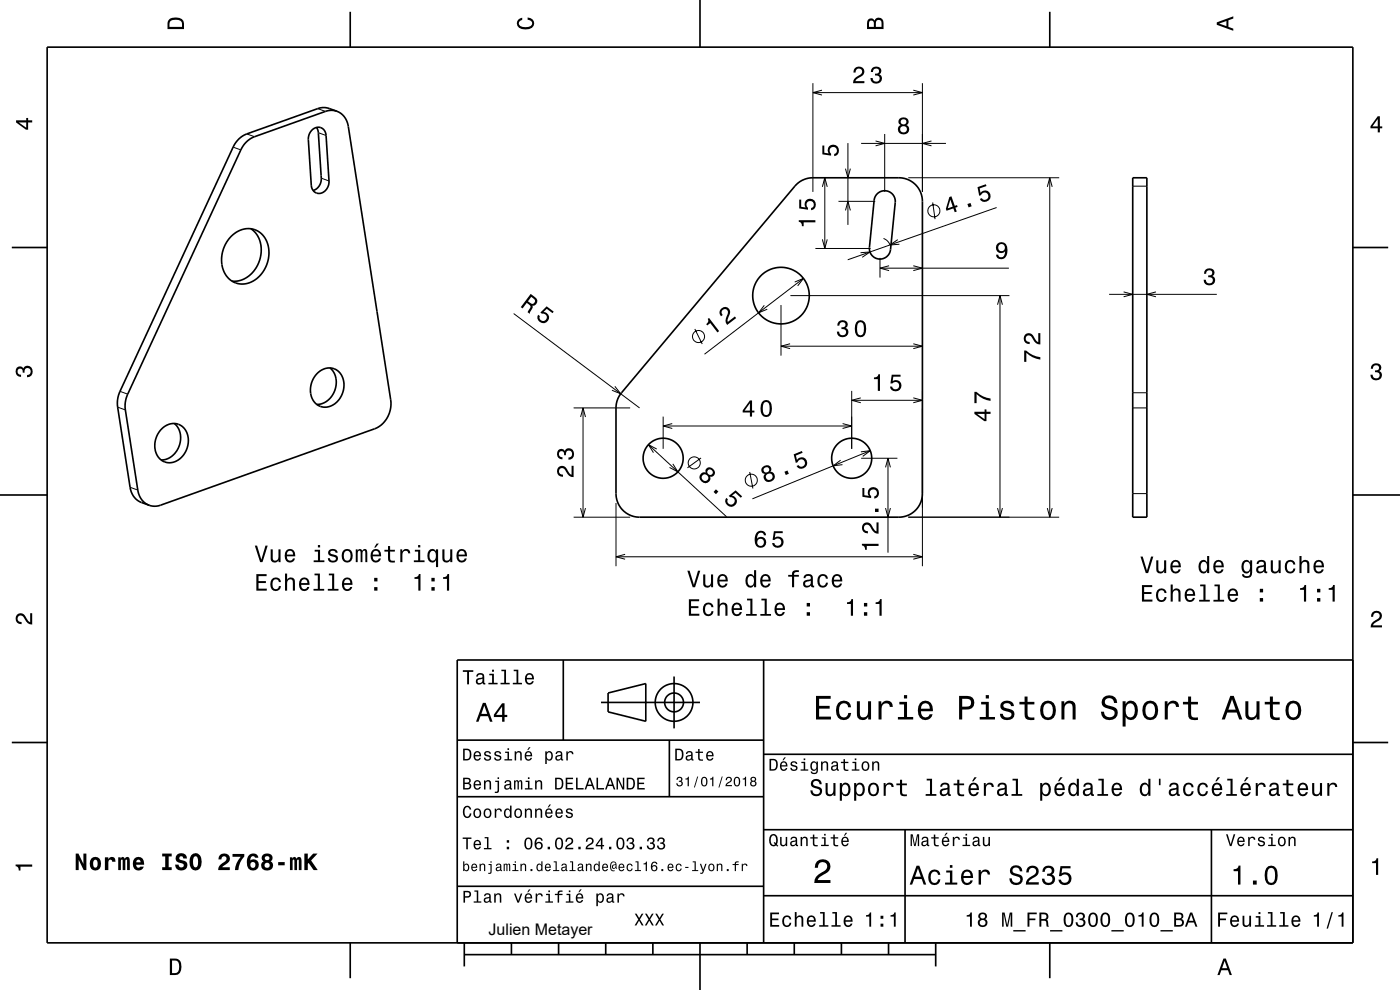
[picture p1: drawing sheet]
<svg xmlns="http://www.w3.org/2000/svg" width="297mm" height="210mm" viewBox="0 0 297 210" stroke-linecap="round" stroke-linejoin="round" font-family="sans-serif">
<defs><g id="words">
<text font-size="3.4" x="103.7" y="198.2">Julien Metayer</text>
</g></defs>
<g fill="none" stroke="#000" stroke-width=".21">
<path d="M172.5 17.6v23.1M172.5 19.6h23.2M174.4 19.1l-1.9 .5 1.9 .6M193.7 19.1l2 .5-2 .6M195.7 17.6v23.1M49.5 31.2l1.6 .6M52.4 28.4l1.6 .6M67.4 23l1.6 .6M67.5 28.1l1.7 .6M68.2 37.8l1.6 .6M174.5 39.6l.5-1.9 .5 1.9M175 37.7v15"/>
<path d="M179.4 35.8l.5 1.9 .5-1.9M179.9 30.4v17.3M182.7 30.4h18M185.7 29.9l2 .5-2 .5M187.7 28.4v12.3M192.7 37.7h32M197.6 29.9l-1.9 .5 1.9 .5M222.2 39.6l.5-1.9 .5 1.9M222.7 37.7v72M240.3 39.5h3M168.6 59.8l1.8-.7-1.2 1.5M170.4 59.1l-20.9 16"/>
<path d="M173 52.7h11.7M174.5 50.8l.5 1.9 .5-1.9M177.9 42.7h7.8M179.4 44.6l.5-1.9 .5 1.9M182.6 53.6l2-.1-1.7 1.1M186.7 54.7v4.2M186.7 56.9h27.3M187.4 50.6a2.24 2.24 0 0 1 1.4 1.4M188.6 56.4l-1.9 .5 1.9 .5M190.5 50.8l-1.7 1.2 2-.2M193.7 56.4l2 .5-2 .5M197.9 43l.5 3.5"/>
<path d="M211.4 44l-31.6 11.1M109 66.5l26.7 20M147.4 69.8l1.6 3.2M162.1 64.8l-1.2 1.6 1.9-.8M165.7 64.7v10.7M165.7 73.4h30M167.6 72.9l-1.9 .5 1.9 .6M167.7 62.7h46.4M193.7 72.9l2 .5-2 .6M211.6 64.6l.5-1.9 .6 1.9M212.1 62.7v47M235.3 62.4h22.8"/>
<path d="M238.4 61.9l1.9 .5-1.9 .6M245.2 61.9l-1.9 .5 1.9 .6M25 86.4l1.6 .6M25.5 83l1.6 .6M121.7 86.5h12M123.2 88.5l.5-2 .5 2M123.7 86.5v23.2M130.4 82l1.3 1.5-1.9-.7M137.6 94.3l16.5 15.3M139.3 95.3l-1.7-1 1 1.7M140.7 88.4v6.8M140.7 90.4h40"/>
<path d="M142.6 89.8l-1.9 .6 1.9 .5M142.7 98.4l1.1 1.7-1.8-.9M148.7 97.1l-2.9 2.1M178.3 97.6l-1.6 1.2 2-.2M178.7 89.8l2 .6-2 .5M180.7 82.9v12.3M180.7 84.9h15M182.6 84.4l-1.9 .5 1.9 .5M182.6 95.8l2-.2-1.6 1.2M182.7 97.2h7.7M184.6 95.6l-25 10.2M187.9 99.1l.5-1.9 .5 1.9"/>
<path d="M188.4 97.2v20M193.7 84.4l2 .5-2 .5M195.7 82.9v37.2M240.3 86.5h3M240.3 83.3h3M27.6 103.4l1.6 .6M121.7 109.7h12M123.2 107.8l.5 1.9 .5-1.9M130.7 106.7v13.4M130.7 118.1h65M132.6 117.6l-1.9 .5 1.9 .5M159 100.1l.7 3.5"/>
<path d="M187.9 107.8l.5 1.9 .5-1.9M192.7 109.7h32M193.7 117.6l2 .5-2 .5M211.6 107.8l.5 1.9 .6-1.9M222.2 107.8l.5 1.9 .5-1.9M240.3 104.7h3"/>
<circle cx="198.1" cy="44.7" r="1.28"/>
<circle cx="148.2" cy="71.4" r="1.28"/>
<circle cx="147.3" cy="98.2" r="1.28"/>
<circle cx="159.4" cy="101.9" r="1.28"/>
</g>
<g fill="none" stroke="#000" stroke-width=".35">
<path d="M10 10h277v190h-277zM74.3 2.5v7.5M148.5 0v10M222.7 2.5v7.5M66.3 27.5a1.68 1.68 0 0 1 1.8-.4 1.68 1.68 0 0 1 1.1 1.6l.6 9.7a2.13 2.13 0 0 1-.8 2.1 2.13 2.13 0 0 1-2.3 .2l-.4-.5-.2-.7-.7-9.9a2.7 2.7 0 0 1 .9-2.1zM67.1 27l.4 1.1 .6 9.2a2.66 2.66 0 0 1-1.7 3.1M71.5 23.6l-2.3-.7h-1.4l-15.4 5.5a5.3 5.3 0 0 0-2.9 2.8l-24.3 52.5-.3 1.2v1.2l2.7 17.3a3.9 3.9 0 0 0 2.4 3.2l1.7 .6M71.5 23.6l-1-.2-1.3 .2-15.2 5.4a5.3 5.3 0 0 0-2.9 2.8l-24.3 52.5-.2 1.2v1.2l2.6 17.3a3.9 3.9 0 0 0 2.5 3.2M71.5 23.6a3.9 3.9 0 0 1 2.4 3.2l9 58a5.7 5.7 0 0 1-3.4 6.2l-45.6 16.2-1.2 .2-1-.2M168.9 39.2a5 5 0 0 1 3.6-1.5h18.2a5 5 0 0 1 5 5v62a5 5 0 0 1-5 5h-55a5 5 0 0 1-5-5v-18.4l.2-1.2 .5-1.2zM240.3 37.7h3v72h-3zM2.5 52.5h7.5"/>
<path d="M49.1 50.1a4.5 4.5 0 0 1 5.1-1.3 4.5 4.5 0 0 1 2.9 4.5 6.5 6.5 0 0 1-5.7 7 4.8 4.8 0 0 1-4.4-5.8 7.2 7.2 0 0 1 2.1-4.4zM53.2 48.5a6.1 6.1 0 0 1 1 8.6 5.4 5.4 0 0 1-5 2.5M186.1 41.1a2.25 2.25 0 0 1 2.6-.4 2.25 2.25 0 0 1 1.2 2.2l-1 10a2.25 2.25 0 0 1-2.4 2 2.25 2.25 0 0 1-2.1-2.4l1.1-10.1 .2-.7zM287 52.5h7.5M67.3 79.2a3.2 3.2 0 0 1 3.7-.9 3.2 3.2 0 0 1 2 3.3 4.4 4.4 0 0 1-4.6 4.7 3.9 3.9 0 0 1-2-5.9zM70 78a4.6 4.6 0 0 1 1 4.8 4.6 4.6 0 0 1-3.8 3M34.3 91a3.2 3.2 0 0 1 3.7-.9 3.2 3.2 0 0 1 2 3.3 4.4 4.4 0 0 1-4.7 4.7 3.9 3.9 0 0 1-1.9-5.9zM37 89.8a4.6 4.6 0 0 1 1 4.8 4.6 4.6 0 0 1-3.8 3M0 105h10M287 105h10M119.5 140v17M162 140v60"/>
<path d="M287 140h-190v60M2.5 157.5h7.5M97 157h65M127.5 149h21M129 147l8-2v8l-8-2zM142 157v12M143 143.5v11M287 157.5h7.5M97 169h65M162 176h125M162 160h125M192 176v24"/>
<path d="M257 176v24M97 188h65M162 190h125M74.3 200v7.5M98.5 202.5h100M98.5 200v5M108.5 200v2.5M118.5 200v2.5M128.5 200v2.5M138.5 200v2.5M148.5 200v10M158.5 200v2.5"/>
<path d="M168.5 200v2.5M178.5 200v2.5M188.5 200v2.5M198.5 200v5M222.7 200v7.5"/>
<circle cx="165.7" cy="62.7" r="6"/>
<circle cx="140.7" cy="97.2" r="4.3"/>
<circle cx="180.7" cy="97.2" r="4.2"/>
<circle cx="143" cy="149" r="2"/>
<circle cx="143" cy="149" r="4"/>
</g>
<g fill="#000">
<path d="M36 4a2.18 2.18 0 0 0-.5 2.2h3.5v-1.2a1.43 1.43 0 0 0-1.7-1.3zM36.3 4.4a2.15 2.15 0 0 1 2.2 .3l.1 1h-2.6v-1z" fill-rule="evenodd"/>
<path d="M109.9 4.2l.9-.4v.4a.7 .7 0 0 0-.7 .5 .7 .7 0 0 0 .3 .8 1.7 1.7 0 0 0 2.5-.5 .9 .9 0 0 0-1-.8v-.5a1.24 1.24 0 0 1 1.4 1.1 1.24 1.24 0 0 1-1 1.4 2.22 2.22 0 0 1-2.5-.7l-.2-.5z" fill-rule="evenodd"/>
<path d="M181.4 14.4l-.4 1h.5a.71 .71 0 0 1 .5-.9 .71 .71 0 0 1 .9 .6 .71 .71 0 0 1-.5 .8 1.8 1.8 0 0 0-1.4 1.7h2.4v-.4h-1.9a2.2 2.2 0 0 1 1.5-1.1 1.13 1.13 0 0 0 0-1.7 1.13 1.13 0 0 0-1.6 0zM185 14.4l-.3 .9h.5a.62 .62 0 0 1 .3-.8 .62 .62 0 0 1 .8 .3 .62 .62 0 0 1-.2 .8h-.5v.4a.72 .72 0 0 1 1 .5 .72 .72 0 0 1-.5 .9 .72 .72 0 0 1-.9-.5l-.1-.4h-.4a1.18 1.18 0 0 0 1.5 1.2 1.18 1.18 0 0 0 .6-1.8l-.3-.1a.91 .91 0 0 0 .4-1.1 .91 .91 0 0 0-1.1-.6z" fill-rule="evenodd"/>
<path d="M184.2 4.2l-.3 .7v1.3h3.5v-1.3a.98 .98 0 0 0-.7-1.1 .98 .98 0 0 0-1.2 .6 .84 .84 0 0 0-1.3-.2zM184.5 4.5a.54 .54 0 0 1 .6-.1 .54 .54 0 0 1 .3 .6v.7h-1zM185.9 4.4a.62 .62 0 0 1 .8-.1 .62 .62 0 0 1 .3 .6v.8h-1.2z" fill-rule="evenodd"/>
<path d="M258.1 4.7v.6l3.5 1.2v-.4l-1-.4v-1.4l1-.4v-.4zM258.6 5l1.6-.5v1z" fill-rule="evenodd"/>
<path d="M3.4 25.5v.5l2.1 1.5h.5v-1.5h.8v-.5h-.8v-.5h-.4v.5zM4 26h1.6v1.1z" fill-rule="evenodd"/>
<path d="M174.5 30.9h.4v1.5l.9 .1a1.21 1.21 0 0 1 .6-1.7 1.21 1.21 0 0 1 1.6 .8 1.21 1.21 0 0 1-1 1.5v-.4a.79 .79 0 0 0 .5-1.1 .79 .79 0 0 0-1.1-.4 .79 .79 0 0 0-.3 1.1l.2 .3v.4l-1.8-.3z" fill-rule="evenodd"/>
<path d="M190.9 25.1a.83 .83 0 0 0 .2 1.4 1.11 1.11 0 0 0-.5 1.6 1.11 1.11 0 0 0 1.6 .3 1.03 1.03 0 0 0 .7-.9 1.03 1.03 0 0 0-.6-1 .89 .89 0 0 0 .4-1.1 .89 .89 0 0 0-1-.5zM191 27.4a.71 .71 0 0 1 1.4 0 .71 .71 0 0 1-1.4 0zM191.1 25.9a.6 .6 0 0 1 1.2 0 .6 .6 0 0 1-1.2 0z" fill-rule="evenodd"/>
<path d="M292.3 24.7l-1.6 2.1v.4h1.6v.9h.4v-.9h.5v-.4h-.5v-2.1zM292.3 25.2v1.6h-1.1z" fill-rule="evenodd"/>
<path d="M169.5 46.7v.3a.77 .77 0 0 1 .6 1h.4v-.8h2.5v-.5zM169.6 42.3v1.9l1.8 .3v-.4a.79 .79 0 0 1-.2-1.2 .79 .79 0 0 1 1.2 0 .79 .79 0 0 1-.1 1.1l-.2 .1v.5a1.21 1.21 0 0 0 1-1.5 1.21 1.21 0 0 0-1.6-.8 1.21 1.21 0 0 0-.6 1.7l-.9-.1v-1.6z" fill-rule="evenodd"/>
<path d="M201.4 41.8l-.7 2.5 .1 .4 1.5-.5 .2 .8 .5-.1-.3-.8 .5-.2-.2-.4-.4 .2-.8-2.1zM201.6 42.3l.5 1.5-1 .4zM205.2 43.3l.3 .7 .6-.2-.2-.7zM207.4 39.7l.3 1.8 .4-.1a.8 .8 0 0 1 1.1-.6 .8 .8 0 0 1 .3 1.2 .8 .8 0 0 1-1.2 0l-.5 .2a1.21 1.21 0 0 0 1.8 .5 1.21 1.21 0 0 0 .2-1.8 1.21 1.21 0 0 0-1.8 0l-.2-.9 1.5-.5-.2-.4z" fill-rule="evenodd"/>
<path d="M211.6 51.7a1.15 1.15 0 0 0 0 1.7 1.15 1.15 0 0 0 1.6-.1 1.02 1.02 0 0 1-.8 1.3 .56 .56 0 0 1-.6-.6h-.5a1.18 1.18 0 0 0 1.2 1 1.18 1.18 0 0 0 1.1-1.1 1.77 1.77 0 0 0-1.1-2.5zM211.8 52.5a.75 .75 0 0 1 1.5 0 .75 .75 0 0 1-1.5 0z" fill-rule="evenodd"/>
<path d="M255.7 57.2a1.08 1.08 0 0 1 1.4-.2 1.08 1.08 0 0 1 .4 1.3l-.3 .3a1.06 1.06 0 0 1 .5 1.3 1.06 1.06 0 0 1-1.2 .6 1.1 1.1 0 0 1-1.2-1.2h.5a.71 .71 0 0 0 1 .8 .71 .71 0 0 0 .1-1.2l-.6-.1v-.4a.61 .61 0 0 0 .8-.3 .61 .61 0 0 0-.2-.8 .61 .61 0 0 0-.9 .2l-.1 .6h-.5z" fill-rule="evenodd"/>
<path d="M112.6 62.3l-2.1 2.8 .4 .3 .8-1.2a.85 .85 0 0 1 .7 1.2l-.5 .8 .5 .4 .6-1.4-.1-.4a.97 .97 0 0 0 1-.6 .97 .97 0 0 0-.4-1.2zM112.7 63a1.09 1.09 0 0 1 .8 1 .6 .6 0 0 1-.4 .4 .6 .6 0 0 1-.7-.2l-.4-.3z" fill-rule="evenodd"/>
<path d="M114.2 66.8l.3 .2a.79 .79 0 0 0 .6 1.1 .79 .79 0 0 0 1-.7 .79 .79 0 0 0-.8-.9h-.3l-.4-.2 1.4-1.3 1.5 1.1-.3 .3-1.2-.9-.7 .7a1.21 1.21 0 0 1 1.1 1.5 1.21 1.21 0 0 1-1.7 .8 1.21 1.21 0 0 1-.5-1.7z" fill-rule="evenodd"/>
<path d="M150.1 67.6a.77 .77 0 0 1-.3 1.2l.2 .2 .7-.5 1.5 2 .4-.3-2.2-2.8zM153.1 65.4a1.11 1.11 0 0 0-.1 1.7l.3-.3a.71 .71 0 0 1-.1-1 .71 .71 0 0 1 1-.1 .71 .71 0 0 1 .1 1 1.79 1.79 0 0 0 0 2.2l1.9-1.4-.3-.4-1.5 1.2a2.23 2.23 0 0 1 .5-1.8 1.07 1.07 0 0 0-.5-1.2 1.07 1.07 0 0 0-1.3 .1z" fill-rule="evenodd"/>
<path d="M177.9 68.2l-.3 .9h.5a.62 .62 0 0 1 .3-.8 .62 .62 0 0 1 .8 .3 .62 .62 0 0 1-.2 .8h-.5v.4a.72 .72 0 0 1 .9 .5 .72 .72 0 0 1-.4 .9 .72 .72 0 0 1-.9-.5l-.1-.4h-.5a1.18 1.18 0 0 0 1.6 1.2 1.18 1.18 0 0 0 .6-1.8l-.3-.1a.9 .9 0 0 0 .4-1.2 .9 .9 0 0 0-1.1-.5zM181.6 68.4a2.68 2.68 0 0 0 .4 3 1.13 1.13 0 0 0 1.7-.9 2.31 2.31 0 0 0-.6-2.5l-.6-.1-.5 .1zM182.2 68.4h.7a2.38 2.38 0 0 1 0 2.6h-.7a2.38 2.38 0 0 1 0-2.6z" fill-rule="evenodd"/>
<path d="M217.3 74.4v2.4h.4v-2a5.2 5.2 0 0 0 3 1.5v-.5a5.3 5.3 0 0 1-3-1.4zM217.5 71a1.2 1.2 0 0 0-.2 1.3 1.2 1.2 0 0 0 1.1 .7v-.5a.71 .71 0 0 1-.8-.5 .71 .71 0 0 1 .5-.8 .71 .71 0 0 1 .9 .5 1.8 1.8 0 0 0 1.7 1.4v-2.4h-.4v1.9a2.23 2.23 0 0 1-1.2-1.5 1.11 1.11 0 0 0-1.6-.1z" fill-rule="evenodd"/>
<path d="M291.1 77.4a1.08 1.08 0 0 1 1.4-.2 1.08 1.08 0 0 1 .4 1.2l-.3 .3a1.06 1.06 0 0 1 .5 1.3 1.06 1.06 0 0 1-1.2 .7 1.1 1.1 0 0 1-1.2-1.2h.5a.71 .71 0 0 0 1 .8 .71 .71 0 0 0 .1-1.3h-.6v-.4a.61 .61 0 0 0 .8-.3 .61 .61 0 0 0-.2-.8 .61 .61 0 0 0-.9 .2l-.1 .5h-.5z" fill-rule="evenodd"/>
<path d="M3.6 78a.86 .86 0 0 1 1.4 .2 1.06 1.06 0 0 1 1.2-.6 1.06 1.06 0 0 1 .7 1.2 1.1 1.1 0 0 1-1.2 1.2v-.4a.71 .71 0 0 0 .8-1 .71 .71 0 0 0-1.3-.1v.6h-.4a.61 .61 0 0 0-.3-.8 .61 .61 0 0 0-.8 .2 .61 .61 0 0 0 .2 .8l.6 .2v.4a1.15 1.15 0 0 1-1.2-.6 1.15 1.15 0 0 1 .3-1.3z" fill-rule="evenodd"/>
<path d="M159.1 84.9l-1.5 2.2v.4h1.5v.9h.4v-.9h.5v-.4h-.5v-2.2zM159.1 85.5v1.6h-1.1zM161.6 85.3a2.67 2.67 0 0 0 .4 3.1 1.14 1.14 0 0 0 1.7-.9 2.3 2.3 0 0 0-.6-2.5l-.6-.2-.5 .2zM162.2 85.4h.7a2.37 2.37 0 0 1 0 2.6h-.7a2.38 2.38 0 0 1 0-2.6z" fill-rule="evenodd"/>
<path d="M185.4 80.1v.3h.8v2.5h.5v-3.5h-.4a.77 .77 0 0 1-.9 .7zM189.2 79.5l-.3 1.8h.4a.79 .79 0 0 1 1.2-.1 .79 .79 0 0 1 0 1.1 .79 .79 0 0 1-1.2-.1v-.2h-.5a1.21 1.21 0 0 0 1.5 1.1 1.21 1.21 0 0 0 .8-1.7 1.21 1.21 0 0 0-1.7-.6l.1-.9h1.5v-.4z" fill-rule="evenodd"/>
<path d="M206.7 87.3v.5l2.1 1.5h.5v-1.5h.8v-.5h-.8v-.5h-.4v.5zM207.3 87.8h1.6v1.1zM206.7 83.1v2.4h.5v-1.9a5.2 5.2 0 0 0 2.9 1.4v-.5a5.2 5.2 0 0 1-3-1.4z" fill-rule="evenodd"/>
<path d="M54.1 115.7l1.1 3.5h.5l1.1-3.5h-.5l-.9 3-.9-3zM57.4 116.5v1.8a.89 .89 0 0 0 .6 1 .89 .89 0 0 0 1.1-.5v.4h.4v-2.7h-.4v1.6a.64 .64 0 0 1-.4 .8 .64 .64 0 0 1-.8-.3v-2.1zM60.7 116.8a1.54 1.54 0 0 0 .8 2.5 1.05 1.05 0 0 0 1.1-.8h-.5l-.2 .3-.4 .1a.76 .76 0 0 1-.6-.9h1.7a1.16 1.16 0 0 0-.5-1.4 1.16 1.16 0 0 0-1.4 .2zM61 117a.66 .66 0 0 1 .8-.1 .66 .66 0 0 1 .4 .7h-1.3zM66.8 116.6v.4h.7v1.9h-1v.3h2.3v-.3h-.9v-2.3zM67.4 115.6v.5h.5v-.5zM69.9 116.7a.75 .75 0 0 0-.3 .8 .75 .75 0 0 0 .8 .5l.8 .3a.63 .63 0 0 1-.6 .7 .63 .63 0 0 1-.6-.6h-.5a1.07 1.07 0 0 0 1.2 .9 1.07 1.07 0 0 0 1-1.2l-.5-.3-1-.4a.54 .54 0 0 1 .4-.6 .54 .54 0 0 1 .6 .5h.4a1.03 1.03 0 0 0-.7-.9 1.03 1.03 0 0 0-1 .3zM72.8 116.8a1.53 1.53 0 0 0 .9 2.5 1.48 1.48 0 0 0 1.1-1.4 1.48 1.48 0 0 0-1.1-1.5l-.5 .1zM73.1 117.1a.67 .67 0 0 1 .7-.2 .67 .67 0 0 1 .5 .5 1.11 1.11 0 0 1-.6 1.5 1.17 1.17 0 0 1-.6-1.8zM75.5 116.5v2.7h.4v-1.8a.49 .49 0 0 1 .3-.6l.3 .3v2.1h.4v-2l.4-.4 .2 .1v.4v1.9h.4v-1.8a.69 .69 0 0 0-.5-1l-.6 .4-.1-.3-.4-.1-.4 .4v-.3zM79.9 115.3l-.5 .9h.3l.7-.9zM78.9 116.8a1.55 1.55 0 0 0 .8 2.5 1.06 1.06 0 0 0 1.1-.8h-.4l-.3 .3-.3 .1a.76 .76 0 0 1-.7-.9h1.7a1.17 1.17 0 0 0-.4-1.4 1.17 1.17 0 0 0-1.5 .2zM79.3 117a.66 .66 0 0 1 .8-.1 .66 .66 0 0 1 .3 .7h-1.3zM82.3 115.8v.8h-.8v.4h.8v1.8a1.04 1.04 0 0 0 1.5 .5v-.4a.68 .68 0 0 1-1-.3v-1.6h1v-.4h-1v-.8zM84.9 116.5v2.7h.5v-1.5a.66 .66 0 0 1 .3-.8 .66 .66 0 0 1 .9 .2v.3h.4a.89 .89 0 0 0-.7-.9 .89 .89 0 0 0-1 .5v-.5zM88 116.6v.4h.7v1.9h-.9v.3h2.3v-.3h-1v-2.3zM88.7 115.6v.5h.5v-.5zM91 116.8a1.57 1.57 0 0 0 .7 2.5l.5-.1 .3-.4v1.5h.4v-3.8h-.4v.5l-.2-.3a.88 .88 0 0 0-1.3 .1zM91.3 117.1a.62 .62 0 0 1 .7-.2 .62 .62 0 0 1 .4 .5 1.12 1.12 0 0 1-.6 1.5 1.19 1.19 0 0 1-.5-1.8zM93.8 116.5v1.8a.89 .89 0 0 0 .7 1 .89 .89 0 0 0 1-.5v.4h.5v-2.7h-.5v1.6a.65 .65 0 0 1-.4 .8 .65 .65 0 0 1-.8-.3v-2.1zM97.1 116.8a1.54 1.54 0 0 0 .8 2.5 1.06 1.06 0 0 0 1.1-.8h-.4l-.2 .3-.4 .1a.76 .76 0 0 1-.7-.9h1.8a1.17 1.17 0 0 0-.5-1.4 1.17 1.17 0 0 0-1.5 .2zM97.5 117a.66 .66 0 0 1 .8-.1 .66 .66 0 0 1 .3 .7h-1.3z" fill-rule="evenodd"/>
<path d="M118.4 99.1a1.2 1.2 0 0 0-.1 1.4 1.2 1.2 0 0 0 1.1 .6v-.4a.7 .7 0 0 1-.8-.5 .7 .7 0 0 1 .5-.9 .7 .7 0 0 1 .9 .5 1.8 1.8 0 0 0 1.7 1.4v-2.4h-.4v1.9a2.2 2.2 0 0 1-1.2-1.5 1.11 1.11 0 0 0-1.7-.1zM118.4 95.5a1.17 1.17 0 0 0-.2 1.3 1.17 1.17 0 0 0 1.1 .6v-.4a.62 .62 0 0 1-.7-.3 .62 .62 0 0 1 .2-.8 .62 .62 0 0 1 .8 .2l.1 .5h.4a.72 .72 0 0 1 .4-1 .72 .72 0 0 1 .9 .5 .72 .72 0 0 1-.5 .9l-.3 .1v.4a1.18 1.18 0 0 0 1.2-1.5 1.18 1.18 0 0 0-1.9-.6l-.1 .2a.86 .86 0 0 0-1.4-.1z" fill-rule="evenodd"/>
<path d="M148.7 100.5a1.17 1.17 0 0 0 .4 1.9 1.17 1.17 0 0 0 1.6-1l-.1-.3a.89 .89 0 0 0 1.1-.5 .89 .89 0 0 0-.4-1.1 .89 .89 0 0 0-1.1-.3 .89 .89 0 0 0-.5 1 .87 .87 0 0 0-1 .3zM148.8 101.3a.71 .71 0 0 1 1.4 0 .71 .71 0 0 1-1.4 0zM150 100.2a.6 .6 0 0 1 1.2 0 .6 .6 0 0 1-1.2 0zM151.9 103.8l-.5 .6 .5 .4 .5-.5zM154.1 105.6a1.21 1.21 0 0 0 .4 1.8 1.21 1.21 0 0 0 1.7-.7 1.21 1.21 0 0 0-.9-1.6l.7-.6 1.2 1.1 .2-.3-1.3-1.3-1.5 1.2 .3 .3a.79 .79 0 0 1 1 .6 .79 .79 0 0 1-.8 .9 .79 .79 0 0 1-.8-.8l.1-.3z" fill-rule="evenodd"/>
<path d="M161.8 99a.84 .84 0 0 0-.3 .9 .84 .84 0 0 0 .8 .6 1.11 1.11 0 0 0 .2 1.6 1.11 1.11 0 0 0 1.5-.2 1.03 1.03 0 0 0 .3-1.1 1.03 1.03 0 0 0-.9-.7 .89 .89 0 0 0 0-1.2 .89 .89 0 0 0-1.2-.1zM162.5 101.1a.71 .71 0 0 1 1.4 0 .71 .71 0 0 1-1.4 0zM162 99.7a.6 .6 0 0 1 1.2 0 .6 .6 0 0 1-1.2 0zM166.4 100.1l.3 .7 .6-.3-.2-.7zM168.4 96.4l.4 1.8 .4-.2a.8 .8 0 0 1 1-.6 .8 .8 0 0 1 .5 1.2 .8 .8 0 0 1-1.3 .1l-.4 .1a1.21 1.21 0 0 0 1.8 .4 1.21 1.21 0 0 0 .1-1.8 1.21 1.21 0 0 0-1.8 .2l-.3-1 1.5-.5-.2-.4z" fill-rule="evenodd"/>
<path d="M160.6 112.9a2.39 2.39 0 0 0 .2 3.2 1.16 1.16 0 0 0 1.5-.3 1.16 1.16 0 0 0-.1-1.6 1.16 1.16 0 0 0-1.6 .1 1.02 1.02 0 0 1 .8-1.3 .58 .58 0 0 1 .7 .5h.4a1.12 1.12 0 0 0-.7-.9 1.12 1.12 0 0 0-1.2 .3zM160.6 115.1a.75 .75 0 0 1 1.5 0 .75 .75 0 0 1-1.5 0zM164.2 112.7l-.3 1.8h.4a.79 .79 0 0 1 1.2-.1 .79 .79 0 0 1 0 1.1 .79 .79 0 0 1-1.2-.1v-.2h-.5a1.21 1.21 0 0 0 1.5 1 1.21 1.21 0 0 0 .8-1.6 1.21 1.21 0 0 0-1.7-.6l.1-.9h1.5v-.4z" fill-rule="evenodd"/>
<path d="M182.9 115.4v.3a.77 .77 0 0 1 .6 .9h.4v-.8h2.5v-.4zM183.1 111.1a1.2 1.2 0 0 0-.1 1.4 1.2 1.2 0 0 0 1.1 .6v-.4a.71 .71 0 0 1-.8-.5 .71 .71 0 0 1 .5-.9 .71 .71 0 0 1 .8 .5 1.81 1.81 0 0 0 1.8 1.4v-2.4h-.5v1.9a2.23 2.23 0 0 1-1.1-1.5 1.11 1.11 0 0 0-1.7-.1zM185.6 107.9v.7h.8v-.7zM183 103.5v1.9l1.8 .3v-.4a.79 .79 0 0 1-.2-1.2 .79 .79 0 0 1 1.2-.1 .79 .79 0 0 1-.1 1.2l-.2 .1v.5a1.21 1.21 0 0 0 1-1.5 1.21 1.21 0 0 0-1.6-.9 1.21 1.21 0 0 0-.6 1.8l-.9-.2v-1.5z" fill-rule="evenodd"/>
<path d="M241.9 118.1l1.2 3.5h.5l1.1-3.5h-.5l-.9 2.9-.9-2.9zM245.3 118.9v1.7a.89 .89 0 0 0 .6 1 .89 .89 0 0 0 1.1-.4v.4h.4v-2.7h-.4v1.5a.64 .64 0 0 1-.4 .8 .64 .64 0 0 1-.8-.3l-.1-2zM248.6 119.1a1.54 1.54 0 0 0 .8 2.6 1.05 1.05 0 0 0 1.1-.9h-.5l-.2 .3-.4 .2a.75 .75 0 0 1-.7-1h1.8a1.16 1.16 0 0 0-.5-1.3 1.16 1.16 0 0 0-1.4 .1zM248.9 119.4a.66 .66 0 0 1 .8-.2 .66 .66 0 0 1 .3 .8h-1.3zM254.5 119.1a1.57 1.57 0 0 0 .8 2.6l.5-.2 .3-.4v.5h.4v-3.7h-.4v1.4a.89 .89 0 0 0-1.6-.2zM254.9 119.4a.62 .62 0 0 1 .7-.2 .62 .62 0 0 1 .4 .6 1.11 1.11 0 0 1-.6 1.5 1.19 1.19 0 0 1-.5-1.9zM257.7 119.1a1.54 1.54 0 0 0 .8 2.6 1.06 1.06 0 0 0 1.1-.9h-.5l-.2 .3-.4 .2a.75 .75 0 0 1-.7-1h1.8a1.16 1.16 0 0 0-.5-1.3 1.16 1.16 0 0 0-1.4 .1zM258 119.4a.66 .66 0 0 1 .8-.2 .66 .66 0 0 1 .4 .8h-1.4zM263.7 119.1a1.57 1.57 0 0 0 .7 2.6l.5-.2 .3-.3a.73 .73 0 0 1-.3 1 .73 .73 0 0 1-1-.4h-.4a1.1 1.1 0 0 0 1.2 .8 1.1 1.1 0 0 0 .9-1.2v-2.5h-.4v.4l-.3-.4a.89 .89 0 0 0-1.2 .2zM264 119.4a.63 .63 0 0 1 .7-.2 .63 .63 0 0 1 .4 .6 1.1 1.1 0 0 1-.6 1.5 1.2 1.2 0 0 1-.5-1.9zM266.8 119l-.2 .6h.4a.55 .55 0 0 1 .7-.5 .55 .55 0 0 1 .3 .8h-.2a1 1 0 0 0-1 .2 1 1 0 0 0-.3 1.1 .93 .93 0 0 0 1.7 0l.1 .3 .5 .1v-.4h-.2v-1.6a1.02 1.02 0 0 0-.7-.8 1.02 1.02 0 0 0-1.1 .2zM267 120.5l1.1-.3a.77 .77 0 0 1-.2 .9 .77 .77 0 0 1-.9 .1l-.1-.4zM269.6 118.9v1.7a.89 .89 0 0 0 .6 1 .89 .89 0 0 0 1.1-.4v.4h.4v-2.7h-.5v1.5a.65 .65 0 0 1-.3 .8 .65 .65 0 0 1-.9-.3v-2zM272.9 119.1a1.53 1.53 0 0 0 .8 2.6 1.06 1.06 0 0 0 1.1-1.1h-.4a.67 .67 0 0 1-.7 .7 .67 .67 0 0 1-.7-.6 1.12 1.12 0 0 1 .7-1.6 .6 .6 0 0 1 .7 .7h.4a1.09 1.09 0 0 0-.8-1 1.09 1.09 0 0 0-1.1 .3zM275.7 117.9v3.7h.4v-1.6a.63 .63 0 0 1 .5-.9 .63 .63 0 0 1 .7 .8v1.7h.5v-1.8a.88 .88 0 0 0-.6-1 .88 .88 0 0 0-1.1 .4v-1.3zM278.9 119.1a1.54 1.54 0 0 0 .8 2.6 1.05 1.05 0 0 0 1.1-.9h-.4l-.2 .3-.4 .2a.75 .75 0 0 1-.7-1h1.8a1.16 1.16 0 0 0-.5-1.3 1.16 1.16 0 0 0-1.5 .1zM279.3 119.4a.66 .66 0 0 1 .8-.2 .66 .66 0 0 1 .3 .8h-1.3z" fill-rule="evenodd"/>
<path d="M3.6 130.4a1.22 1.22 0 0 1 2 .7l.4 .6 .4 .3v-1.9h.4v2.4a1.8 1.8 0 0 1-1.7-1.4 .71 .71 0 0 0-.9-.5 .71 .71 0 0 0-.5 .8 .71 .71 0 0 0 .9 .5v.5a1.18 1.18 0 0 1-1.2-.7 1.18 1.18 0 0 1 .2-1.3z" fill-rule="evenodd"/>
<path d="M54.4 121.8v3.5h2.2v-.4h-1.8v-1.2h1.6v-.4h-1.6v-1.1h1.8v-.4zM57.7 122.9a1.53 1.53 0 0 0 .8 2.5 1.06 1.06 0 0 0 1.1-1.1h-.4a.67 .67 0 0 1-.7 .7 .67 .67 0 0 1-.7-.6 1.12 1.12 0 0 1 .7-1.5 .6 .6 0 0 1 .7 .6h.4a1.09 1.09 0 0 0-.8-1 1.09 1.09 0 0 0-1.1 .4zM60.5 121.7v3.6h.4v-1.6a.63 .63 0 0 1 .4-.7 .63 .63 0 0 1 .8 .3v2h.5v-1.8a.88 .88 0 0 0-.6-1 .88 .88 0 0 0-1.1 .5v-1.3zM63.7 122.9a1.55 1.55 0 0 0 .8 2.5 1.06 1.06 0 0 0 1.1-.9h-.4l-.2 .4-.4 .1a.76 .76 0 0 1-.7-.9h1.8a1.17 1.17 0 0 0-.5-1.4 1.17 1.17 0 0 0-1.5 .2zM64.1 123.1a.66 .66 0 0 1 .8-.1 .66 .66 0 0 1 .3 .7h-1.3zM66.7 121.7v.3h.7v2.9h-.9v.4h2.3v-.4h-.9v-3.2zM69.8 121.7v.3h.7v2.9h-1v.4h2.3v-.4h-.9v-3.2zM72.8 122.9a1.54 1.54 0 0 0 .8 2.5 1.06 1.06 0 0 0 1.1-.9h-.4l-.2 .4-.4 .1a.76 .76 0 0 1-.7-.9h1.8a1.17 1.17 0 0 0-.5-1.4 1.17 1.17 0 0 0-1.5 .2zM73.2 123.1a.66 .66 0 0 1 .8-.1 .66 .66 0 0 1 .3 .7h-1.3zM79.4 124.5v.8h.7v-.8zM79.4 122.6v.7h.7v-.7z" fill-rule="evenodd"/>
<path d="M87.9 122.4v.4h.8v2.5h.5v-3.5h-.3a.78 .78 0 0 1-1 .6zM91.5 124.5v.8h.7v-.8zM91.5 122.6v.7h.7v-.7zM94 122.4v.4h.8v2.5h.5v-3.5h-.4a.77 .77 0 0 1-.9 .6z" fill-rule="evenodd"/>
<path d="M146.1 127.1v3.5h2.3v-.4h-1.8v-1.2h1.6v-.4h-1.6v-1.1h1.7v-.4zM149.4 128.2a1.53 1.53 0 0 0 .9 2.5 1.06 1.06 0 0 0 1.1-1.1h-.5a.67 .67 0 0 1-.6 .7 .67 .67 0 0 1-.7-.6 1.12 1.12 0 0 1 .7-1.5 .6 .6 0 0 1 .6 .6h.5a1.09 1.09 0 0 0-.8-1 1.09 1.09 0 0 0-1.2 .4zM152.2 127v3.6h.5v-1.6a.63 .63 0 0 1 .4-.7 .63 .63 0 0 1 .8 .3v2h.4v-1.8a.88 .88 0 0 0-.6-.9 .88 .88 0 0 0-1 .4v-1.3zM155.5 128.2a1.55 1.55 0 0 0 .8 2.5 1.06 1.06 0 0 0 1.1-.9h-.5l-.2 .4-.4 .1a.76 .76 0 0 1-.6-.9h1.7a1.17 1.17 0 0 0-.5-1.4 1.17 1.17 0 0 0-1.4 .2zM155.8 128.4a.66 .66 0 0 1 .8-.1 .66 .66 0 0 1 .4 .7h-1.3zM158.5 127v.4h.7v2.8h-.9v.4h2.2v-.4h-.9v-3.2zM161.5 127v.4h.7v2.8h-.9v.4h2.3v-.4h-.9v-3.2zM164.6 128.2a1.54 1.54 0 0 0 .8 2.5 1.06 1.06 0 0 0 1.1-.9h-.4l-.3 .4-.3 .1a.76 .76 0 0 1-.7-.9h1.7a1.17 1.17 0 0 0-.5-1.4 1.17 1.17 0 0 0-1.4 .2zM165 128.4a.66 .66 0 0 1 .7-.1 .66 .66 0 0 1 .4 .7h-1.3zM171.1 129.9v.7h.7v-.7zM171.1 127.9v.8h.7v-.8z" fill-rule="evenodd"/>
<path d="M145.8 121.1l1.1 3.5h.6l1.1-3.5h-.5l-.9 2.9-.9-2.9zM149.2 121.9v1.7a.89 .89 0 0 0 .6 1 .89 .89 0 0 0 1.1-.5v.5h.4v-2.7h-.5v1.5a.64 .64 0 0 1-.4 .8 .64 .64 0 0 1-.8-.3v-2zM152.5 122.1a1.54 1.54 0 0 0 .8 2.6 1.05 1.05 0 0 0 1-.9h-.4l-.2 .3-.4 .2a.76 .76 0 0 1-.7-1h1.8a1.16 1.16 0 0 0-.5-1.3 1.16 1.16 0 0 0-1.4 .1zM152.8 122.4a.66 .66 0 0 1 .8-.2 .66 .66 0 0 1 .3 .8h-1.3zM158.4 122.1a1.58 1.58 0 0 0 .8 2.6l.4-.2 .4-.4v.5h.4v-3.7h-.4v1.4a.89 .89 0 0 0-1.6-.2zM158.8 122.4a.62 .62 0 0 1 .7-.2 .62 .62 0 0 1 .4 .6 1.12 1.12 0 0 1-.6 1.5 1.19 1.19 0 0 1-.5-1.9zM161.6 122.1a1.54 1.54 0 0 0 .8 2.6 1.05 1.05 0 0 0 1.1-.9h-.5l-.2 .3-.4 .2a.76 .76 0 0 1-.7-1h1.8a1.16 1.16 0 0 0-.5-1.3 1.16 1.16 0 0 0-1.4 .1zM161.9 122.4a.66 .66 0 0 1 .8-.2 .66 .66 0 0 1 .3 .8h-1.3zM167.2 121.9v.4h.8v2.3h.5v-2.3h1v-.4h-1a.5 .5 0 0 1 .6-.6l.4 .1v-.4a1.04 1.04 0 0 0-1.5 .7v.2zM170.7 122l-.2 .6h.4a.55 .55 0 0 1 .6-.5 .55 .55 0 0 1 .4 .8h-.2a1 1 0 0 0-1 .3 1 1 0 0 0-.3 1 .93 .93 0 0 0 1.7 0l.1 .3 .5 .1v-.4h-.2l-.1-1.6a1.01 1.01 0 0 0-.6-.8 1.01 1.01 0 0 0-1.1 .2zM170.9 123.5l1.1-.3a.77 .77 0 0 1-.2 .9 .77 .77 0 0 1-.9 0l-.1-.3zM173.7 122.1a1.53 1.53 0 0 0 .8 2.6 1.06 1.06 0 0 0 1.1-1.1h-.4a.67 .67 0 0 1-.6 .7 .67 .67 0 0 1-.7-.6 1.12 1.12 0 0 1 .7-1.6 .6 .6 0 0 1 .6 .7h.4a1.09 1.09 0 0 0-.7-1 1.09 1.09 0 0 0-1.2 .3zM176.7 122.1a1.54 1.54 0 0 0 .8 2.6 1.05 1.05 0 0 0 1.1-.9h-.4l-.2 .3-.4 .2a.76 .76 0 0 1-.7-1h1.8a1.16 1.16 0 0 0-.5-1.3 1.16 1.16 0 0 0-1.5 .1zM177.1 122.4a.66 .66 0 0 1 .8-.2 .66 .66 0 0 1 .3 .8h-1.3z" fill-rule="evenodd"/>
<path d="M179.7 127.8v.3h.8v2.5h.5v-3.5h-.4a.78 .78 0 0 1-.9 .7zM183.3 129.9v.7h.7v-.7zM183.3 127.9v.8h.7v-.8zM185.8 127.8v.3h.8v2.5h.4v-3.5h-.3a.77 .77 0 0 1-.9 .7z" fill-rule="evenodd"/>
<path d="M242.3 124.1v3.5h2.2v-.4h-1.8v-1.2h1.6v-.4h-1.6v-1.1h1.7v-.4zM245.5 125.2a1.53 1.53 0 0 0 .9 2.5 1.05 1.05 0 0 0 1.1-1.1h-.4a.67 .67 0 0 1-.7 .7 .67 .67 0 0 1-.7-.6 1.12 1.12 0 0 1 .7-1.5 .6 .6 0 0 1 .6 .6h.5a1.09 1.09 0 0 0-.8-1 1.09 1.09 0 0 0-1.2 .4zM248.3 124v3.6h.5v-1.6a.63 .63 0 0 1 .4-.7 .63 .63 0 0 1 .8 .3v2h.4v-1.8a.88 .88 0 0 0-.6-1 .88 .88 0 0 0-1 .5v-1.3zM251.6 125.2a1.54 1.54 0 0 0 .8 2.5 1.06 1.06 0 0 0 1.1-.9h-.4l-.3 .4-.3 .1a.75 .75 0 0 1-.7-.9h1.7a1.17 1.17 0 0 0-.4-1.4 1.17 1.17 0 0 0-1.5 .2zM252 125.4a.66 .66 0 0 1 .8-.1 .66 .66 0 0 1 .3 .7h-1.3zM254.6 124v.4h.7v2.8h-.9v.4h2.3v-.4h-1v-3.2zM257.6 124v.4h.7v2.8h-.9v.4h2.3v-.4h-.9v-3.2zM260.7 125.2a1.54 1.54 0 0 0 .8 2.5 1.06 1.06 0 0 0 1.1-.9h-.4l-.3 .4-.3 .1a.76 .76 0 0 1-.7-.9h1.8a1.17 1.17 0 0 0-.5-1.4 1.17 1.17 0 0 0-1.5 .2zM261.1 125.4a.66 .66 0 0 1 .8-.1 .66 .66 0 0 1 .3 .7h-1.3zM267.3 126.9v.7h.7v-.7zM267.3 124.9v.8h.7v-.8z" fill-rule="evenodd"/>
<path d="M275.8 124.8v.3h.8v2.5h.5v-3.5h-.4a.78 .78 0 0 1-.9 .7zM279.4 126.9v.7h.7v-.7zM279.4 124.9v.8h.7v-.8zM281.9 124.8v.3h.8v2.5h.5v-3.5h-.4a.77 .77 0 0 1-.9 .7z" fill-rule="evenodd"/>
<path d="M291.2 129.9a1.18 1.18 0 0 1 1.9 .3 1.18 1.18 0 0 1-1 1.7l-.5 .3-.3 .5h1.9v.4h-2.4a1.8 1.8 0 0 1 1.4-1.8 .71 .71 0 0 0 .5-.8 .71 .71 0 0 0-.9-.5 .71 .71 0 0 0-.5 .8h-.4z" fill-rule="evenodd"/>
<path d="M98.2 158.8v2.5h.9a1.37 1.37 0 0 0 .7-2.2 1.56 1.56 0 0 0-1.6-.3zM98.6 159.1a.98 .98 0 0 1 1.1 .7 .98 .98 0 0 1-.6 1.2h-.5zM100.7 159.6a1.04 1.04 0 0 0-.2 1.2 1.04 1.04 0 0 0 1 .5l.5-.5h-.3l-.4 .3a.54 .54 0 0 1-.5-.7h1.3a.83 .83 0 0 0-.4-.9 .83 .83 0 0 0-1 .1zM100.9 159.7l.2-.1a.47 .47 0 0 1 .5 .1 .47 .47 0 0 1 .1 .5h-.9zM102.9 159.5l-.2 .1a.69 .69 0 0 0 .9 .9l.2 .1a.43 .43 0 0 1-.4 .5 .43 .43 0 0 1-.4-.4h-.3a.74 .74 0 0 0 .9 .7 .74 .74 0 0 0 .5-1l-1-.4a.38 .38 0 0 1 .3-.5 .38 .38 0 0 1 .4 .4h.3a.78 .78 0 0 0-1.2-.4zM105.1 159.5l-.2 .1a.69 .69 0 0 0 .9 .9l.2 .1a.43 .43 0 0 1-.4 .5 .43 .43 0 0 1-.5-.4h-.3a.74 .74 0 0 0 .9 .7 .74 .74 0 0 0 .5-1l-.9-.4a.38 .38 0 0 1 .3-.5 .38 .38 0 0 1 .4 .4h.3a.77 .77 0 0 0-1.2-.4zM107.2 159.4v.3h.5v1.3h-.7v.3h1.6v-.3h-.6v-1.6zM107.7 158.7v.4h.3v-.4zM109.2 159.4v1.9h.3v-1.1a.45 .45 0 0 1 .4-.6 .45 .45 0 0 1 .5 .5v1.2h.3v-1.3a.63 .63 0 0 0-.5-.7 .63 .63 0 0 0-.7 .4v-.3zM112.2 158.5l-.4 .6h.3l.5-.6zM111.5 159.6a1.04 1.04 0 0 0-.2 1.2 1.04 1.04 0 0 0 1.1 .5l.5-.5h-.3l-.5 .3a.54 .54 0 0 1-.5-.7h1.3a.83 .83 0 0 0-.4-.9 .83 .83 0 0 0-1 .1zM111.8 159.7l.1-.1a.48 .48 0 0 1 .5 .1 .48 .48 0 0 1 .2 .5h-1zM115.7 159.4v2.7h.3v-1.1a.66 .66 0 0 0 .7 .4 .66 .66 0 0 0 .5-.6 .91 .91 0 0 0 0-1.1 .91 .91 0 0 0-1-.3l-.2 .3v-.3zM116.1 159.8a.45 .45 0 0 1 .5-.2 .45 .45 0 0 1 .3 .4 .65 .65 0 0 1 .1 .8 .65 .65 0 0 1-.7 .2 .98 .98 0 0 1-.2-1.2zM118.1 159.5l-.2 .4h.3a.39 .39 0 0 1 .4-.3 .39 .39 0 0 1 .3 .5h-.1a.65 .65 0 0 0-1 .4 .65 .65 0 0 0 .6 .9l.6-.3 .1 .2h.4v-.2l-.2-.1v-1.1a.72 .72 0 0 0-.5-.6 .72 .72 0 0 0-.7 .2zM118.2 160.6l.8-.3a.55 .55 0 0 1-.2 .7 .55 .55 0 0 1-.6 0zM120.1 159.4v1.9h.4v-1.1a.47 .47 0 0 1 .2-.6 .47 .47 0 0 1 .6 .2v.2h.4a.64 .64 0 0 0-.5-.7 .64 .64 0 0 0-.8 .4v-.3z" fill-rule="evenodd"/>
<path d="M98.2 142.2v.3h.9v2.7h.4v-2.7h.9v-.3zM101.3 143l-.3 .5h.4a.47 .47 0 0 1 .5-.4 .47 .47 0 0 1 .4 .6l-.2 .1a.84 .84 0 0 0-1 .2 .84 .84 0 0 0 0 1.1 .9 .9 0 0 0 1.3-.2l.1 .2 .5 .1v-.3l-.3-.1v-1.3a.87 .87 0 0 0-1.4-.5zM101.4 144.3l.9-.3a.66 .66 0 0 1-.1 .7 .66 .66 0 0 1-.8 .1zM103.8 142.9v.3h.6v1.6h-.8v.4h2v-.4h-.8v-1.9zM104.4 142.1v.4h.4v-.4zM106.4 142.1v.3h.6v2.4h-.8v.4h1.9v-.4h-.7v-2.7zM109 142.1v.3h.6v2.4h-.8v.4h1.9v-.4h-.7v-2.7zM111.6 143.1a1.32 1.32 0 0 0 .7 2.1 .9 .9 0 0 0 .9-.7h-.3l-.2 .3-.4 .1a.65 .65 0 0 1-.6-.8h1.6a1 1 0 0 0-.4-1.2 1 1 0 0 0-1.3 .2zM111.9 143.3a.57 .57 0 0 1 .7-.1 .57 .57 0 0 1 .3 .6h-1.2z" fill-rule="evenodd"/>
<path d="M102.4 149.1l-1.4 4h.5l.4-1.2h1.6l.4 1.2h.6l-1.5-4zM102.7 149.7l.7 1.7h-1.3zM106.5 149.2l-1.7 2.4v.5h1.7v1h.5v-1h.6v-.5h-.6v-2.4zM106.5 149.9v1.7h-1.3z" fill-rule="evenodd"/>
<path d="M143.2 158.8v2.5h.9a1.37 1.37 0 0 0 .7-2.2 1.56 1.56 0 0 0-1.6-.3zM143.6 159.1a.98 .98 0 0 1 1.1 .7 .98 .98 0 0 1-.6 1.2h-.5zM145.7 159.5l-.2 .4h.3a.39 .39 0 0 1 .5-.3 .39 .39 0 0 1 .3 .5h-.2a.65 .65 0 0 0-.9 .4 .65 .65 0 0 0 .5 .9l.7-.3v.2h.4v-.2l-.1-.1-.1-1.1a.73 .73 0 0 0-.4-.6 .73 .73 0 0 0-.8 .2zM145.8 160.6l.8-.3a.55 .55 0 0 1-.1 .7 .55 .55 0 0 1-.7 0zM148.1 158.9v.5h-.5v.3h.5v1.3a.75 .75 0 0 0 1 .4v-.3a.48 .48 0 0 1-.7-.3v-1.1h.7v-.3h-.7v-.5zM150 159.6a1.04 1.04 0 0 0-.2 1.2 1.04 1.04 0 0 0 1.1 .5l.5-.5h-.4l-.4 .3a.54 .54 0 0 1-.5-.7h1.3a.83 .83 0 0 0-.4-.9 .83 .83 0 0 0-1 .1zM150.3 159.7l.1-.1a.48 .48 0 0 1 .5 .1 .48 .48 0 0 1 .2 .5h-1z" fill-rule="evenodd"/>
<path d="M173.1 147.6v5h3.2v-.6h-2.5v-1.7h2.2v-.6h-2.2v-1.5h2.4v-.6zM177.8 149.2a2.59 2.59 0 0 0 .5 3.4 1.58 1.58 0 0 0 2.3-1.4h-.6a.95 .95 0 0 1-.9 1 .95 .95 0 0 1-1-.9 1.59 1.59 0 0 1 .9-2.1 .85 .85 0 0 1 .9 .8h.7a1.56 1.56 0 0 0-1.1-1.3 1.56 1.56 0 0 0-1.7 .5zM181.8 148.8v2.5a1.27 1.27 0 0 0 .9 1.4 1.27 1.27 0 0 0 1.5-.7v.6h.6v-3.8h-.6v2.2a.92 .92 0 0 1-.6 1.1 .92 .92 0 0 1-1.2-.4v-2.9zM186.4 148.8v3.8h.6v-2.2a.95 .95 0 0 1 .5-1.1 .95 .95 0 0 1 1.2 .3l.1 .4h.6a1.28 1.28 0 0 0-1-1.4 1.28 1.28 0 0 0-1.4 .8v-.6zM190.8 148.9v.5h1v2.7h-1.3v.5h3.2v-.5h-1.3v-3.2zM191.8 147.4v.8h.6v-.8zM195.1 149.2a2.62 2.62 0 0 0 .5 3.4 1.57 1.57 0 0 0 2.2-1.1h-.6l-.3 .5-.5 .2a1.08 1.08 0 0 1-1-1.3h2.5a1.66 1.66 0 0 0-.7-2 1.66 1.66 0 0 0-2.1 .3zM195.6 149.5a.94 .94 0 0 1 1.2-.2 .94 .94 0 0 1 .5 1h-1.9zM203.5 147.6v5h.6v-2.1h.8a1.47 1.47 0 0 0 1.8-1.2 1.47 1.47 0 0 0-1.5-1.7zM204.1 148.2a1.6 1.6 0 0 1 1.8 .5 .86 .86 0 0 1 0 .9 .86 .86 0 0 1-.9 .3h-.9zM208.1 148.9v.5h1v2.7h-1.3v.5h3.3v-.5h-1.3v-3.2zM209.1 147.4v.8h.7v-.8zM212.6 148.9a1.08 1.08 0 0 0-.3 1.2 1.08 1.08 0 0 0 1 .7l1.1 .4a.57 .57 0 0 1 .2 .6 .57 .57 0 0 1-.5 .4 .96 .96 0 0 1-1.4-.8h-.6a1.6 1.6 0 0 0 1.3 1.4 1.6 1.6 0 0 0 1.7-.8 1.13 1.13 0 0 0-1-1.6l-1.1-.3-.2-.4a.87 .87 0 0 1 .9-.5 .87 .87 0 0 1 .8 .6h.6a1.4 1.4 0 0 0-2.1-1.1zM217.4 147.8v1.1h-1.1v.5h1.1v2.6l.2 .4 .4 .3h1.4v-.5a.97 .97 0 0 1-1.4-.5v-2.3h1.4v-.5h-1.4v-1.1zM221.1 149.2a2.56 2.56 0 0 0 .5 3.4 1.72 1.72 0 0 0 1.8-.2 1.72 1.72 0 0 0 .6-1.7 1.7 1.7 0 0 0-.9-1.9 1.7 1.7 0 0 0-2 .4zM221.6 149.6a.96 .96 0 0 1 1-.4 .96 .96 0 0 1 .7 .8 1.59 1.59 0 0 1-1 2.2 1.19 1.19 0 0 1-1-1.5zM225.2 148.8v3.8h.6v-2.2a.97 .97 0 0 1 .5-1.1 .97 .97 0 0 1 1.1 .2l.1 .7v2.4h.7v-2.5a1.27 1.27 0 0 0-.9-1.4 1.27 1.27 0 0 0-1.5 .6v-.5zM234.1 147.9a1.38 1.38 0 0 0-.3 1.5 1.38 1.38 0 0 0 1.3 .9 1.25 1.25 0 0 1 1.4 .9 1.15 1.15 0 0 1-1.3 .9 1.15 1.15 0 0 1-1-1.1h-.7a1.8 1.8 0 0 0 1.7 1.8 1.8 1.8 0 0 0 1.9-1.6 1.46 1.46 0 0 0-1.5-1.4l-.6-.2a.83 .83 0 0 1-.5-1.1 .83 .83 0 0 1 1.2-.3l.5 .5 .1 .4h.7a1.67 1.67 0 0 0-1-1.6 1.67 1.67 0 0 0-1.9 .4zM238.2 148.8v5.3h.6v-2.1a1.32 1.32 0 0 0 1.4 .7 1.32 1.32 0 0 0 1.1-1.1 2.43 2.43 0 0 0-.8-2.8 1.21 1.21 0 0 0-1.7 .5v-.5zM239.1 149.6a.9 .9 0 0 1 .9-.4 .9 .9 0 0 1 .7 .8 1.61 1.61 0 0 1-.9 2.2 1.18 1.18 0 0 1-1-1.5zM242.8 149.2a2.56 2.56 0 0 0 .5 3.4 1.72 1.72 0 0 0 1.8-.2 1.72 1.72 0 0 0 .6-1.7 1.7 1.7 0 0 0-.9-1.9 1.7 1.7 0 0 0-2 .4zM243.3 149.6a.96 .96 0 0 1 1-.4 .96 .96 0 0 1 .7 .8 1.59 1.59 0 0 1-1 2.2 1.19 1.19 0 0 1-1-1.5zM247.1 148.8v3.8h.6v-2.2a.95 .95 0 0 1 .5-1.1 .95 .95 0 0 1 1.2 .3l.1 .4h.6a1.28 1.28 0 0 0-1-1.4 1.28 1.28 0 0 0-1.4 .8v-.6zM252 147.8v1.1h-1v.5h1l.1 2.6 .2 .4 .4 .3h1.4v-.5a.97 .97 0 0 1-1.4-.5v-2.3h1.4v-.5h-1.4v-1.1zM261 147.6l-1.8 5h.6l.6-1.4h2l.5 1.4h.7l-1.9-5zM261.4 148.3l.7 2.2h-1.5zM264.2 148.8v2.5a1.27 1.27 0 0 0 .9 1.4 1.27 1.27 0 0 0 1.5-.7v.6h.6v-3.8h-.6v2.2a.92 .92 0 0 1-.6 1.1 .92 .92 0 0 1-1.1-.4l-.1-2.9zM269.4 147.8v1.1h-1.1v.5h1.1v2.6l.2 .4 .4 .3 .7 .1 .8-.1v-.5a.97 .97 0 0 1-1.4-.5l-.1-2.3h1.5v-.5h-1.5v-1.1zM273.1 149.2a2.56 2.56 0 0 0 .6 3.4 1.72 1.72 0 0 0 1.8-.2 1.72 1.72 0 0 0 .6-1.7 1.7 1.7 0 0 0-.9-1.9 1.7 1.7 0 0 0-2.1 .4zM273.6 149.6a.96 .96 0 0 1 1-.4 .96 .96 0 0 1 .7 .8 1.59 1.59 0 0 1-.9 2.2 1.19 1.19 0 0 1-1.1-1.5z" fill-rule="evenodd"/>
<path d="M98.3 165v2.5h.9a.7 .7 0 0 0 .8-.6 .7 .7 0 0 0-.5-.8 .61 .61 0 0 0 .3-.7 .61 .61 0 0 0-.7-.4zM98.6 165.3h.5a.38 .38 0 0 1 .4 .4 .38 .38 0 0 1-.4 .3h-.5zM98.6 166.3h.5a.44 .44 0 0 1 .5 .4 .44 .44 0 0 1-.4 .5h-.6zM100.7 165.7a1.04 1.04 0 0 0-.2 1.2 1.04 1.04 0 0 0 1 .6l.5-.6h-.3l-.4 .4a.54 .54 0 0 1-.5-.7h1.3a.83 .83 0 0 0-.4-1 .83 .83 0 0 0-1 .1zM100.9 165.9l.2-.1a.47 .47 0 0 1 .5 .1 .47 .47 0 0 1 .1 .4h-.9zM102.7 165.5v2h.3v-1.1a.45 .45 0 0 1 .4-.7 .45 .45 0 0 1 .5 .6v1.2h.3v-1.3a.63 .63 0 0 0-.5-.7 .63 .63 0 0 0-.7 .3v-.3zM105.1 165.6v.3h.5v1.7l-.2 .3h-.4v.3a.62 .62 0 0 0 .9-.6v-2zM105.6 164.9v.3h.3v-.3zM107.2 165.6l-.2 .5h.3a.39 .39 0 0 1 .5-.4 .39 .39 0 0 1 .3 .6h-.2a.65 .65 0 0 0-.9 .4 .65 .65 0 0 0 .5 .8l.7-.3v.2l.4 .1v-.3h-.1l-.1-1.1a.73 .73 0 0 0-.4-.6 .73 .73 0 0 0-.8 .1zM107.3 166.7l.8-.2a.55 .55 0 0 1-.1 .6 .55 .55 0 0 1-.7 .1zM109.1 165.5v2h.2v-1.3l.2-.4h.2l.1 .2v1.5h.3v-1.5l.2-.3 .2 .4v1.4h.3v-1.4a.5 .5 0 0 0-.4-.6l-.4 .2-.3-.2-.4 .2v-.2zM111.5 165.6v.3h.5v1.3h-.6v.3h1.6v-.3h-.7v-1.6zM112 164.9v.3h.3v-.3zM113.5 165.5v2h.3v-1.1a.45 .45 0 0 1 .3-.6 .45 .45 0 0 1 .6 .2v1.5h.3v-1.3a.63 .63 0 0 0-.4-.7 .63 .63 0 0 0-.8 .3v-.3zM117.8 165v2.5h.8a1.37 1.37 0 0 0 .7-2.2 1.55 1.55 0 0 0-1.5-.3zM118.1 165.3a.98 .98 0 0 1 1.1 .7 .98 .98 0 0 1-.6 1.2h-.5zM120 165v2.5h1.6v-.3h-1.3v-.9h1.2v-.3h-1.2v-.7h1.3v-.3zM122.2 165v2.5h1.6v-.3h-1.3v-2.2zM124.9 165l-.9 2.5h.3l.3-.8h1l.3 .8h.3l-.9-2.5zM125.1 165.3l.4 1.1h-.8zM126.5 165v2.5h1.7v-.3h-1.3v-2.2zM129.3 165l-.9 2.5h.3l.2-.8h1l.3 .8h.3l-.9-2.5zM129.4 165.3l.4 1.1h-.7zM130.8 165v2.5h.3v-2.1l.9 2.1h.4v-2.5h-.3v2l-.9-2zM132.9 165v2.5h.9a1.37 1.37 0 0 0 .7-2.2 1.55 1.55 0 0 0-1.6-.3zM133.3 165.3a.98 .98 0 0 1 1.1 .7 .98 .98 0 0 1-.6 1.2h-.5zM135.2 165v2.5h1.6v-.3h-1.3v-.9h1.1v-.3h-1.1v-.7h1.3v-.3z" fill-rule="evenodd"/>
<path d="M98.4 171.2a1.45 1.45 0 0 0 .7 2.3 .94 .94 0 0 0 .9-1h-.3a.59 .59 0 0 1-.8 .7 1.31 1.31 0 0 1 .2-2l.3 .1 .2 .4h.4a.85 .85 0 0 0-.6-.8 .85 .85 0 0 0-1 .3zM100.6 171.7a1.04 1.04 0 0 0-.1 1.3 1.04 1.04 0 0 0 1.1 .5 1.04 1.04 0 0 0 .5-1.3 1.04 1.04 0 0 0-1.2-.7zM100.9 171.9a.48 .48 0 0 1 .5-.1 .48 .48 0 0 1 .3 .4 .66 .66 0 0 1 0 .7 .66 .66 0 0 1-.7 .3 .98 .98 0 0 1-.1-1.3zM102.8 171.7a1.04 1.04 0 0 0-.2 1.3 1.04 1.04 0 0 0 1.2 .5 1.04 1.04 0 0 0 .5-1.3 1.04 1.04 0 0 0-1.2-.7zM103 171.9a.48 .48 0 0 1 .5-.1 .48 .48 0 0 1 .4 .4 .66 .66 0 0 1 0 .7 .66 .66 0 0 1-.7 .3 .97 .97 0 0 1-.2-1.3zM105 171.5v2h.3v-1.1a.47 .47 0 0 1 .2-.6 .47 .47 0 0 1 .6 .2l.1 .1h.3a.64 .64 0 0 0-.5-.6 .64 .64 0 0 0-.7 .4v-.4zM107.1 171.7a1.06 1.06 0 0 0-.2 1.2 1.06 1.06 0 0 0 .9 .6l.4-.3v.3h.3v-2.6h-.3v.9a.63 .63 0 0 0-1.1-.1zM107.4 171.9a.44 .44 0 0 1 .4-.1 .44 .44 0 0 1 .4 .4 .65 .65 0 0 1 0 .7 .65 .65 0 0 1-.7 .3l-.2-.4zM109.3 171.7a1.04 1.04 0 0 0-.1 1.3 1.04 1.04 0 0 0 1.1 .5 1.04 1.04 0 0 0 .5-1.3 1.04 1.04 0 0 0-1.2-.7zM109.5 171.9a.48 .48 0 0 1 .6-.1 .48 .48 0 0 1 .3 .4 .66 .66 0 0 1 0 .7 .66 .66 0 0 1-.7 .3 .98 .98 0 0 1-.2-1.3zM111.4 171.5v2h.3v-1.1a.45 .45 0 0 1 .3-.7 .45 .45 0 0 1 .5 .6v1.2h.4v-1.3a.63 .63 0 0 0-.5-.7 .63 .63 0 0 0-.7 .3v-.3zM113.5 171.5v2h.3v-1.1a.45 .45 0 0 1 .3-.6 .45 .45 0 0 1 .6 .2v1.5h.3v-1.3a.63 .63 0 0 0-.4-.7 .63 .63 0 0 0-.8 .3v-.3zM116.5 170.7l-.3 .6h.2l.5-.6zM115.9 171.7a1.04 1.04 0 0 0-.2 1.2 1.04 1.04 0 0 0 1 .6l.5-.6h-.3l-.4 .4a.54 .54 0 0 1-.5-.7h1.2a.83 .83 0 0 0-.3-1 .83 .83 0 0 0-1 .1zM116.1 171.9l.2-.1a.47 .47 0 0 1 .4 .1 .47 .47 0 0 1 .2 .4h-.9zM118 171.7a1.04 1.04 0 0 0-.2 1.2 1.04 1.04 0 0 0 1.1 .6l.5-.6h-.3l-.5 .4a.53 .53 0 0 1-.5-.7h1.3a.83 .83 0 0 0-.3-1 .83 .83 0 0 0-1.1 .1zM118.3 171.9l.1-.1a.47 .47 0 0 1 .5 .1 .47 .47 0 0 1 .2 .4h-1zM120.2 171.6l-.1 .2a.69 .69 0 0 0 .8 .9l.3 .1a.43 .43 0 0 1-.4 .5 .43 .43 0 0 1-.5-.4h-.3a.74 .74 0 0 0 .9 .7 .74 .74 0 0 0 .5-1.1l-1-.3a.38 .38 0 0 1 .3-.5 .38 .38 0 0 1 .5 .3h.3a.77 .77 0 0 0-1.3-.4z" fill-rule="evenodd"/>
<path d="M143.7 164.9l-.2 .5h.3a.35 .35 0 0 1 .2-.4 .35 .35 0 0 1 .4 .1 .35 .35 0 0 1-.1 .5h-.3v.2a.42 .42 0 0 1 .6 .4 .42 .42 0 0 1-.5 .5 .42 .42 0 0 1-.4-.6h-.2a.66 .66 0 0 0 .9 .7 .66 .66 0 0 0 .1-1.1 .58 .58 0 0 0 .1-.9 .58 .58 0 0 0-.9 .1zM145.4 165.1v.3h.5v1.4h.2v-2zM147.9 164.7l-.7 2.3h.2l.7-2.3zM148.9 165a1.15 1.15 0 0 0 .5 1.8 1.16 1.16 0 0 0 .5-1.8 .63 .63 0 0 0-1 0zM149.2 165.1l.2-.1a.98 .98 0 0 1 0 1.6l-.2-.1-.2-.3v-.7zM150.6 165.1v.3h.5v1.4h.2v-2zM153.1 164.7l-.7 2.3h.2l.7-2.3zM154.1 164.9l-.2 .6h.3a.4 .4 0 0 1 .3-.5 .4 .4 0 0 1 .5 .3 .4 .4 0 0 1-.3 .5l-.2 .1a.93 .93 0 0 0-.6 .9h1.4v-.3h-1.1l.5-.4a.67 .67 0 0 0 .5-1 .67 .67 0 0 0-1.1-.2zM155.8 165a1.15 1.15 0 0 0 .5 1.8 1.16 1.16 0 0 0 .5-1.8 .63 .63 0 0 0-1 0zM156.1 165.1l.2-.1a.98 .98 0 0 1 0 1.6l-.2-.1-.2-.3v-.7zM157.6 165.1v.3h.4v1.4h.3v-2zM159.4 164.9l-.2 .5 .2 .3a.62 .62 0 0 0-.1 .9 .62 .62 0 0 0 1 0 .62 .62 0 0 0-.1-.9 .57 .57 0 0 0 0-.9 .57 .57 0 0 0-.8 .1zM159.4 166.2a.41 .41 0 0 1 .8 0 .41 .41 0 0 1-.8 0zM159.5 165.3a.34 .34 0 0 1 .6 0 .34 .34 0 0 1-.6 0z" fill-rule="evenodd"/>
<path d="M163.2 161v2.5h.9a1.37 1.37 0 0 0 .7-2.2 1.58 1.58 0 0 0-1.6-.3zM163.6 161.3a.98 .98 0 0 1 1.1 .7 .98 .98 0 0 1-.6 1.2h-.5zM166.4 160.7l-.4 .6h.2l.5-.6zM165.7 161.7a1.04 1.04 0 0 0-.2 1.2 1.04 1.04 0 0 0 1 .6l.5-.6h-.3l-.4 .4a.54 .54 0 0 1-.5-.7h1.3a.83 .83 0 0 0-.4-1 .83 .83 0 0 0-1 .1zM165.9 161.9l.2-.1a.48 .48 0 0 1 .5 .1 .48 .48 0 0 1 .1 .4h-.9zM167.9 161.6l-.2 .2a.68 .68 0 0 0 .9 .9l.2 .1a.43 .43 0 0 1-.4 .5 .43 .43 0 0 1-.4-.4h-.3a.74 .74 0 0 0 .9 .7 .74 .74 0 0 0 .5-1.1l-1-.3a.38 .38 0 0 1 .3-.5 .38 .38 0 0 1 .4 .4l.3-.1a.78 .78 0 0 0-1.2-.4zM170 161.6v.3h.5v1.3h-.7v.3h1.7v-.3h-.7v-1.6zM170.5 160.9v.3h.3v-.3zM172.1 161.7a1.06 1.06 0 0 0-.2 1.2 1.06 1.06 0 0 0 .9 .6l.4-.3a.52 .52 0 0 1-.2 .7 .52 .52 0 0 1-.7-.3h-.3a.78 .78 0 0 0 .9 .6 .78 .78 0 0 0 .6-.8v-1.9h-.3v.4l-.2-.3a.64 .64 0 0 0-.9 .1zM172.4 161.9a.45 .45 0 0 1 .4-.1 .45 .45 0 0 1 .4 .4 .65 .65 0 0 1 0 .7 .65 .65 0 0 1-.7 .3l-.2-.4zM174.2 161.5v2h.3v-1.1a.45 .45 0 0 1 .3-.6 .45 .45 0 0 1 .5 .2l.1 1.5h.3v-1.3a.63 .63 0 0 0-.5-.7 .63 .63 0 0 0-.7 .3v-.3zM176.6 161.6l-.2 .5h.3a.39 .39 0 0 1 .4-.4 .39 .39 0 0 1 .3 .6h-.1a.65 .65 0 0 0-1 .4 .65 .65 0 0 0 .6 .8l.6-.3 .1 .2 .4 .1-.2-.4v-1a.73 .73 0 0 0-1.2-.5zM176.7 162.7l.8-.2a.55 .55 0 0 1-.2 .6 .55 .55 0 0 1-.6 .1zM178.9 161v.6h-.5v.3h.5l.1 1.3a.75 .75 0 0 0 1 .3v-.3a.48 .48 0 0 1-.7-.2v-1.1h.7v-.3h-.7v-.6zM180.8 161.6v.3h.5v1.3h-.6v.3h1.6v-.3h-.6v-1.6zM181.3 160.9v.3h.4v-.3zM183 161.7a1.04 1.04 0 0 0-.2 1.3 1.04 1.04 0 0 0 1.2 .5 1.04 1.04 0 0 0 .4-1.3 1.04 1.04 0 0 0-1.2-.7zM183.2 161.9a.48 .48 0 0 1 .5-.1 .48 .48 0 0 1 .4 .4 .66 .66 0 0 1 0 .7 .66 .66 0 0 1-.7 .3 .98 .98 0 0 1-.2-1.3zM185 161.5v2h.3v-1.1a.45 .45 0 0 1 .3-.6 .45 .45 0 0 1 .6 .2v1.5h.3v-1.3a.63 .63 0 0 0-.4-.7 .63 .63 0 0 0-.8 .3v-.3z" fill-rule="evenodd"/>
<path d="M163.4 177.2a1.45 1.45 0 0 0 .7 2.3l.5-.2 .3 .3 .2-.2-.3-.3a1.53 1.53 0 0 0-.5-2.2l-.6 .1zM163.8 177.3l.3-.1a1.21 1.21 0 0 1 .5 1.7l-.3-.3-.2 .2 .3 .3a.45 .45 0 0 1-.7-.1 1.62 1.62 0 0 1 .1-1.7zM165.5 177.5v1.3a.63 .63 0 0 0 .4 .7 .63 .63 0 0 0 .8-.3v.3h.3v-2h-.3v1.2a.46 .46 0 0 1-.3 .5 .46 .46 0 0 1-.6-.2v-1.5zM167.9 177.6l-.2 .5h.3a.39 .39 0 0 1 .5-.4 .39 .39 0 0 1 .2 .6h-.1a.65 .65 0 0 0-.9 .4 .65 .65 0 0 0 .5 .8l.6-.3 .1 .2 .4 .1v-.3h-.2v-1.1a.73 .73 0 0 0-1.2-.5zM168 178.7l.8-.2a.55 .55 0 0 1-.2 .6 .55 .55 0 0 1-.6 .1zM169.8 177.5v2h.4v-1.1a.45 .45 0 0 1 .2-.6 .45 .45 0 0 1 .6 .2v1.5h.3v-1.3a.63 .63 0 0 0-.4-.7 .63 .63 0 0 0-.8 .3v-.3zM172.4 177v.6h-.5v.3h.5l.1 1.3a.75 .75 0 0 0 1 .3v-.3a.49 .49 0 0 1-.7-.2v-1.1h.7v-.3h-.7v-.6zM174.3 177.6v.3h.5v1.3h-.6v.3h1.6v-.3h-.6v-1.6zM174.8 176.9v.3h.4v-.3zM176.8 177v.6h-.6v.3h.6v1.3a.74 .74 0 0 0 1 .3v-.3a.49 .49 0 0 1-.7-.2v-1.1h.7v-.3h-.7v-.6zM179.4 176.7l-.4 .6h.2l.5-.6zM178.7 177.7a1.04 1.04 0 0 0-.2 1.2 1.04 1.04 0 0 0 1 .6l.5-.6h-.3l-.4 .4a.54 .54 0 0 1-.5-.7h1.3a.83 .83 0 0 0-.4-1 .83 .83 0 0 0-1 .1zM178.9 177.9l.2-.1a.48 .48 0 0 1 .5 .1 .48 .48 0 0 1 .1 .4h-.9z" fill-rule="evenodd"/>
<path d="M172.3 165.5a.97 .97 0 0 0-.2 1.1 .97 .97 0 0 0 .9 .6 .77 .77 0 0 1 .9 .9 .84 .84 0 0 1-.9 .3 .84 .84 0 0 1-.6-.7h-.5a1.21 1.21 0 0 0 1.5 1.2 1.21 1.21 0 0 0 .7-1.8l-.8-.3a.71 .71 0 0 1-.8-.6 .7 .7 0 0 1 .7-.6 .7 .7 0 0 1 .7 .8h.4a1.17 1.17 0 0 0-.7-1.2 1.17 1.17 0 0 0-1.3 .3zM175.1 166.1v1.8a.89 .89 0 0 0 .7 1 .89 .89 0 0 0 1-.5v.4h.4v-2.7h-.4v1.6a.64 .64 0 0 1-.4 .7 .64 .64 0 0 1-.8-.3v-2zM178.2 166.1v3.8h.4v-1.5a.93 .93 0 0 0 1 .5 .93 .93 0 0 0 .8-.8 1.51 1.51 0 0 0-1-2.1l-.5 .1-.3 .4v-.4zM178.8 166.7a.63 .63 0 0 1 .7-.3 .63 .63 0 0 1 .4 .6 1.13 1.13 0 0 1-.6 1.5 1.18 1.18 0 0 1-.5-1.8zM181.2 166.1v3.8h.4v-1.5a.93 .93 0 0 0 1 .5 .93 .93 0 0 0 .8-.8 1.51 1.51 0 0 0-1-2.1l-.4 .1-.4 .4v-.4zM181.8 166.7a.63 .63 0 0 1 .7-.3 .63 .63 0 0 1 .5 .6 1.13 1.13 0 0 1-.7 1.5 1.18 1.18 0 0 1-.5-1.8zM184.4 166.4a1.53 1.53 0 0 0 .9 2.5 1.48 1.48 0 0 0 1.2-1.4 1.48 1.48 0 0 0-1.2-1.5l-.5 .1zM184.8 166.7a.67 .67 0 0 1 .7-.3 .67 .67 0 0 1 .5 .6 1.11 1.11 0 0 1-.7 1.5 1.17 1.17 0 0 1-.5-1.8zM187.5 166.1v2.7h.4v-1.5a.66 .66 0 0 1 .4-.8 .66 .66 0 0 1 .8 .2v.2h.5a.89 .89 0 0 0-.7-.9 .89 .89 0 0 0-1 .6v-.5zM190.9 165.4v.8h-.7v.4h.7l.1 1.8a1.05 1.05 0 0 0 1.4 .5v-.4l-.9-.1-.1-.5v-1.3h1v-.4h-1v-.8zM196.6 165.2v.4h.7v2.8h-.9v.4h2.2v-.4h-.9v-3.2zM199.7 166.2l-.2 .7h.4a.55 .55 0 0 1 .6-.5 .55 .55 0 0 1 .4 .7l-.2 .1a1.14 1.14 0 0 0-1.3 .9 .73 .73 0 0 0 .8 .8l.4-.1 .5-.3 .1 .3h.5v-.3l-.2-.1-.1-1.6a1.02 1.02 0 0 0-.6-.8 1.02 1.02 0 0 0-1.1 .2zM199.9 167.8l1.1-.4a.77 .77 0 0 1-.2 .9 .77 .77 0 0 1-.9 .1zM203.1 165.4v.8h-.8v.4h.8v1.8a1.05 1.05 0 0 0 1.4 .5v-.4a.68 .68 0 0 1-1-.3v-1.6h1v-.4h-1v-.8zM206.7 164.9l-.5 .8h.3l.7-.8zM205.7 166.4a1.54 1.54 0 0 0 .8 2.5 1.06 1.06 0 0 0 1.1-.9h-.4l-.2 .4-.4 .1a.75 .75 0 0 1-.7-.9h1.8a1.16 1.16 0 0 0-.5-1.4 1.16 1.16 0 0 0-1.5 .2zM206.1 166.6a.66 .66 0 0 1 .8-.1 .66 .66 0 0 1 .3 .7h-1.3zM208.7 166.1v2.7h.5v-1.5a.67 .67 0 0 1 .3-.8 .67 .67 0 0 1 .9 .2v.2h.4a.89 .89 0 0 0-.7-.9 .89 .89 0 0 0-1 .6v-.5zM211.9 166.2l-.3 .7h.4a.55 .55 0 0 1 .7-.5 .55 .55 0 0 1 .4 .7l-.2 .1a1 1 0 0 0-1.1 .2 1 1 0 0 0-.2 1 .94 .94 0 0 0 1.6 .1l.1 .3h.6v-.3l-.3-.1v-1.6a1.02 1.02 0 0 0-1.7-.6zM212 167.8l1.1-.4a.77 .77 0 0 1-.2 .9 .77 .77 0 0 1-.8 .1l-.2-.3zM214.8 165.2v.4h.7v2.8h-.9v.4h2.3v-.4h-1v-3.2zM220.7 166.1v3.8h.4v-1.5a.93 .93 0 0 0 1 .5 .93 .93 0 0 0 .8-.8 1.51 1.51 0 0 0-1-2.1l-.5 .1-.3 .4v-.4zM221.3 166.7a.63 .63 0 0 1 .7-.3 .63 .63 0 0 1 .4 .6 1.13 1.13 0 0 1-.6 1.5 1.18 1.18 0 0 1-.5-1.8zM224.9 164.9l-.5 .8h.3l.7-.8zM224 166.4a1.54 1.54 0 0 0 .8 2.5 1.06 1.06 0 0 0 1-.9h-.4l-.2 .4-.4 .1a.76 .76 0 0 1-.7-.9h1.8a1.17 1.17 0 0 0-.5-1.4 1.17 1.17 0 0 0-1.4 .2zM224.3 166.6a.66 .66 0 0 1 .8-.1 .66 .66 0 0 1 .3 .7h-1.3zM226.9 166.4a1.57 1.57 0 0 0 .8 2.5l.4-.1 .3-.4v.4h.5v-3.6h-.5v1.3a.89 .89 0 0 0-1.5-.1zM227.2 166.7a.62 .62 0 0 1 .7-.3 .62 .62 0 0 1 .5 .6 1.11 1.11 0 0 1-.7 1.5 1.19 1.19 0 0 1-.5-1.8zM230.1 166.2l-.3 .7h.4a.55 .55 0 0 1 .7-.5 .55 .55 0 0 1 .4 .7l-.2 .1a1.14 1.14 0 0 0-1.4 .9 .73 .73 0 0 0 .8 .8l.5-.1 .4-.3 .1 .3h.6v-.3l-.3-.1v-1.6a1.02 1.02 0 0 0-.7-.8 1.02 1.02 0 0 0-1 .2zM230.3 167.8l1.1-.4a.77 .77 0 0 1-.2 .9 .77 .77 0 0 1-.9 .1l-.1-.3zM233 165.2v.4h.7v2.8h-.9v.4h2.3v-.4h-.9v-3.2zM236.1 166.4a1.54 1.54 0 0 0 .8 2.5 1.06 1.06 0 0 0 1.1-.9h-.4l-.3 .4-.3 .1a.75 .75 0 0 1-.7-.9h1.7a1.16 1.16 0 0 0-.5-1.4 1.16 1.16 0 0 0-1.4 .2zM236.5 166.6a.66 .66 0 0 1 .7-.1 .66 .66 0 0 1 .4 .7h-1.3zM242.1 166.4a1.57 1.57 0 0 0 .7 2.5l.5-.1 .3-.4v.4h.5v-3.6h-.5v1.3a.89 .89 0 0 0-1.5-.1zM242.4 166.7a.62 .62 0 0 1 .7-.3 .62 .62 0 0 1 .5 .6 1.11 1.11 0 0 1-.7 1.5 1.19 1.19 0 0 1-.5-1.8zM245.9 165.2v1.4h.3v-1.4zM248.3 166.2l-.3 .7h.4a.55 .55 0 0 1 .7-.5 .55 .55 0 0 1 .4 .7l-.2 .1a1 1 0 0 0-1.1 .2 1 1 0 0 0-.2 1 .94 .94 0 0 0 1.6 .1l.1 .3h.6v-.3l-.3-.1v-1.6a1.02 1.02 0 0 0-1.7-.6zM248.5 167.8l1.1-.4a.77 .77 0 0 1-.2 .9 .77 .77 0 0 1-.9 .1zM251.3 166.4a1.53 1.53 0 0 0 .8 2.5 1.06 1.06 0 0 0 1.1-1.1h-.4a.67 .67 0 0 1-.6 .7 .67 .67 0 0 1-.7-.6 1.12 1.12 0 0 1 .6-1.5 .6 .6 0 0 1 .7 .6h.4a1.09 1.09 0 0 0-.7-1 1.09 1.09 0 0 0-1.2 .4zM254.3 166.4a1.53 1.53 0 0 0 .9 2.5 1.05 1.05 0 0 0 1.1-1.1h-.5a.67 .67 0 0 1-.6 .7 .67 .67 0 0 1-.7-.6 1.12 1.12 0 0 1 .7-1.5 .6 .6 0 0 1 .6 .6h.5a1.09 1.09 0 0 0-.8-1 1.09 1.09 0 0 0-1.2 .4zM258.3 164.9l-.5 .8h.3l.7-.8zM257.4 166.4a1.54 1.54 0 0 0 .8 2.5 1.05 1.05 0 0 0 1-.9h-.4l-.2 .4-.4 .1a.75 .75 0 0 1-.7-.9h1.8a1.16 1.16 0 0 0-.5-1.4 1.16 1.16 0 0 0-1.4 .2zM257.7 166.6a.66 .66 0 0 1 .8-.1 .66 .66 0 0 1 .3 .7h-1.3zM260.3 165.2v.4h.7v2.8h-.9v.4h2.3v-.4h-.9v-3.2zM264.4 164.9l-.5 .8h.3l.7-.8zM263.4 166.4a1.54 1.54 0 0 0 .8 2.5 1.06 1.06 0 0 0 1.1-.9h-.4l-.2 .4-.4 .1a.76 .76 0 0 1-.7-.9h1.8a1.17 1.17 0 0 0-.5-1.4 1.17 1.17 0 0 0-1.5 .2zM263.8 166.6a.66 .66 0 0 1 .8-.1 .66 .66 0 0 1 .3 .7h-1.3zM266.4 166.1v2.7h.4v-1.5a.66 .66 0 0 1 .4-.8 .66 .66 0 0 1 .8 .2l.1 .2h.4a.89 .89 0 0 0-.7-.9 .89 .89 0 0 0-1 .6v-.5zM269.6 166.2l-.3 .7h.4a.55 .55 0 0 1 .7-.5 .55 .55 0 0 1 .3 .7l-.2 .1a1.14 1.14 0 0 0-1.3 .9 .73 .73 0 0 0 .8 .8l.5-.1 .4-.3 .1 .3h.5v-.3l-.2-.1v-1.6a1.02 1.02 0 0 0-.7-.8 1.02 1.02 0 0 0-1 .2zM269.7 167.8l1.1-.4a.77 .77 0 0 1-.2 .9 .77 .77 0 0 1-.9 .1zM272.9 165.4v.8h-.8v.4h.8v1.8a1.05 1.05 0 0 0 1.5 .5v-.4a.68 .68 0 0 1-1-.3l-.1-1.6h1.1v-.4h-1.1v-.8zM275.6 166.4a1.54 1.54 0 0 0 .8 2.5 1.06 1.06 0 0 0 1.1-.9h-.5l-.2 .4-.4 .1a.75 .75 0 0 1-.7-.9h1.8a1.17 1.17 0 0 0-.5-1.4 1.17 1.17 0 0 0-1.4 .2zM275.9 166.6a.66 .66 0 0 1 .8-.1 .66 .66 0 0 1 .3 .7h-1.3zM278.4 166.1v1.8a.89 .89 0 0 0 .6 1 .89 .89 0 0 0 1-.5v.4h.5v-2.7h-.5v1.6a.64 .64 0 0 1-.4 .7 .64 .64 0 0 1-.8-.3v-2zM281.6 166.1v2.7h.4v-1.5a.66 .66 0 0 1 .4-.8 .66 .66 0 0 1 .8 .2v.2h.5a.89 .89 0 0 0-.7-.9 .89 .89 0 0 0-1 .6v-.5z" fill-rule="evenodd"/>
<path d="M193.2 177v2.5h.3v-2.3l.4 2.3h.3l.5-2.3v2.3h.3v-2.5h-.5l-.4 2.2-.5-2.2zM195.7 177.6l-.2 .5h.3a.39 .39 0 0 1 .5-.4 .39 .39 0 0 1 .3 .6h-.2a.65 .65 0 0 0-.9 .4 .65 .65 0 0 0 .5 .8l.7-.3v.2l.4 .1v-.3h-.1l-.1-1.1a.73 .73 0 0 0-1.2-.5zM195.8 178.7l.8-.2a.55 .55 0 0 1-.1 .6 .55 .55 0 0 1-.7 .1zM198.1 177v.6h-.5v.3h.5v1.3a.74 .74 0 0 0 1 .3v-.3a.49 .49 0 0 1-.7-.2v-1.1h.7v-.3h-.7v-.6zM200.7 176.7l-.4 .6h.3l.5-.6zM200 177.7a1.04 1.04 0 0 0-.2 1.2 1.04 1.04 0 0 0 1.1 .6l.5-.6h-.4l-.4 .4a.54 .54 0 0 1-.5-.7h1.3a.83 .83 0 0 0-.4-1 .83 .83 0 0 0-1 .1zM200.3 177.9l.1-.1a.48 .48 0 0 1 .5 .1 .48 .48 0 0 1 .2 .4h-1zM202.1 177.5v2h.3v-1.1a.47 .47 0 0 1 .3-.6 .47 .47 0 0 1 .6 .2v.1h.3a.64 .64 0 0 0-.4-.6 .64 .64 0 0 0-.8 .4v-.4zM204.3 177.6v.3h.5v1.3h-.6v.3h1.6v-.3h-.6v-1.6zM204.8 176.9v.3h.4v-.3zM206.6 177.6l-.2 .5h.3a.39 .39 0 0 1 .4-.4 .39 .39 0 0 1 .3 .6h-.1a.65 .65 0 0 0-1 .4 .65 .65 0 0 0 .6 .8l.6-.3 .1 .2 .4 .1v-.3h-.2v-1.1a.72 .72 0 0 0-.5-.6 .72 .72 0 0 0-.7 .1zM206.7 178.7l.8-.2a.55 .55 0 0 1-.2 .6 .55 .55 0 0 1-.6 .1zM208.5 177.5v1.3a.63 .63 0 0 0 .5 .7 .63 .63 0 0 0 .7-.3v.3h.3v-2h-.3v1.2a.46 .46 0 0 1-.3 .5 .46 .46 0 0 1-.6-.2v-1.5z" fill-rule="evenodd"/>
<path d="M260.1 177l.8 2.5h.4l.8-2.5h-.4l-.6 2.1-.7-2.1zM262.7 177.7a1.04 1.04 0 0 0-.2 1.2 1.04 1.04 0 0 0 1 .6l.5-.6h-.3l-.4 .4a.54 .54 0 0 1-.5-.7h1.3a.83 .83 0 0 0-.4-1 .83 .83 0 0 0-1 .1zM262.9 177.9l.2-.1a.48 .48 0 0 1 .5 .1 .48 .48 0 0 1 .1 .4h-.9zM264.8 177.5v2h.3v-1.1a.47 .47 0 0 1 .3-.6 .47 .47 0 0 1 .6 .2v.1h.3a.64 .64 0 0 0-.5-.6 .64 .64 0 0 0-.7 .4v-.4zM267 177.6l-.1 .2a.69 .69 0 0 0 .9 .9l.2 .1a.43 .43 0 0 1-.4 .5 .43 .43 0 0 1-.5-.4h-.3a.74 .74 0 0 0 .9 .7 .74 .74 0 0 0 .5-1.1l-.9-.3a.38 .38 0 0 1 .3-.5 .38 .38 0 0 1 .4 .4l.3-.1a.78 .78 0 0 0-1.3-.4zM269.2 177.6v.3h.5v1.3h-.7v.3h1.6v-.3h-.6v-1.6zM269.7 176.9v.3h.3v-.3zM271.3 177.7a1.04 1.04 0 0 0-.1 1.3 1.04 1.04 0 0 0 1.1 .5 1.04 1.04 0 0 0 .5-1.3 1.04 1.04 0 0 0-1.2-.7zM271.5 177.9a.48 .48 0 0 1 .6-.1 .48 .48 0 0 1 .3 .4 .67 .67 0 0 1 0 .7 .67 .67 0 0 1-.7 .3 .98 .98 0 0 1-.2-1.3zM273.3 177.5v2h.4v-1.1a.45 .45 0 0 1 .3-.7 .45 .45 0 0 1 .5 .6v1.2h.4v-1.3a.63 .63 0 0 0-.5-.7 .63 .63 0 0 0-.7 .3v-.3z" fill-rule="evenodd"/>
<path d="M3.3 183.4h3.5v.4h-2.5v.9h-.3a.77 .77 0 0 0-.7-1z" fill-rule="evenodd"/>
<path d="M16.1 181.1v3.5h.6v-2.2l1 2.2h.6v-3.5h-.6v2.2l-1.1-2.2zM19.4 182.1a1.52 1.52 0 0 0 .8 2.6 1.48 1.48 0 0 0 1.2-1.5 1.48 1.48 0 0 0-1.2-1.4l-.5 .1zM20 182.4h.2a.99 .99 0 0 1 0 1.7l-.3-.3-.1-.2a1.16 1.16 0 0 1 .2-1.2zM22.3 181.9v2.7h.7v-1.8l.2-.4 .5 .1 .1 .3h.7a.8 .8 0 0 0-.5-1 .8 .8 0 0 0-1 .5v-.4zM25.1 181.9v2.7h.5v-2l.3-.3 .1 .2v2.1h.6v-2l.2-.3 .2 .2v2.1h.5v-2.3l-.2-.5-.6 .1-.2 .3-.2-.3-.3-.1-.4 .3v-.2zM28.5 182.1a1.47 1.47 0 0 0-.2 1.7 1.47 1.47 0 0 0 1.5 .8l.3-.1 .4-.7h-.7a.44 .44 0 0 1-.5 .3 .44 .44 0 0 1-.4-.4v-.3h1.7a1.25 1.25 0 0 0-.6-1.4 1.25 1.25 0 0 0-1.5 .1zM29 182.5l.4-.1a.49 .49 0 0 1 .4 .5h-.9zM34.4 181.1v.6h.6v2.3h-.6v.6h2v-.6h-.6v-2.3h.6v-.6zM37.6 181.3a1.07 1.07 0 0 0-.2 1.2 1.07 1.07 0 0 0 1.1 .6l.3 .1a.52 .52 0 0 1-.3 .8 .52 .52 0 0 1-.6-.6h-.8a1.29 1.29 0 0 0 1.5 1.3 1.29 1.29 0 0 0 1.1-1.6 2.05 2.05 0 0 0-1.5-.8l-.2-.3 .1-.3 .4-.1 .3 .2 .1 .3h.8a1.24 1.24 0 0 0-.8-1.1 1.24 1.24 0 0 0-1.3 .3zM40.5 181.4a2.53 2.53 0 0 0 .4 3.1 1.21 1.21 0 0 0 1.8-.9 1.93 1.93 0 0 0-.9-2.6l-.8 .1zM41.3 181.7l.2-.1a1.63 1.63 0 0 1 .2 2.3h-.5a2.19 2.19 0 0 1 .1-2.2zM46.7 181.4l-.4 .9h.7a.56 .56 0 0 1 .8-.6 .56 .56 0 0 1 0 1l-.3 .2a2.04 2.04 0 0 0-1.2 1.7h2.5v-.6h-1.7l.9-.7a1.22 1.22 0 0 0 .6-1.8 1.22 1.22 0 0 0-1.9-.1zM49.3 181.1v.6h1.8a4.7 4.7 0 0 0-1.3 2.9h.8a4.6 4.6 0 0 1 1.2-2.9v-.6zM52.9 181.3a2.35 2.35 0 0 0 .2 3.3 1.19 1.19 0 0 0 1.8-1.1 1.19 1.19 0 0 0-1.8-1 .74 .74 0 0 1 .6-.9l.3 .1 .1 .2h.7a1.13 1.13 0 0 0-1.9-.6zM53 183.4a.6 .6 0 0 1 1.2 0 .6 .6 0 0 1-1.2 0zM55.8 181.3a.88 .88 0 0 0 .1 1.4 1.06 1.06 0 0 0-.4 1.3 1.06 1.06 0 0 0 1.2 .7 1.06 1.06 0 0 0 1.2-.7 1.06 1.06 0 0 0-.5-1.3 .94 .94 0 0 0 .3-1.1 .94 .94 0 0 0-1-.6zM56.1 183.6a.56 .56 0 0 1 1.1 0 .56 .56 0 0 1-1.1 0zM56.2 182.1a.5 .5 0 0 1 1 0 .5 .5 0 0 1-1 0zM59 182.9v.7h1.4v-.7zM61.5 181.9v2.7h.6v-2l.2-.3 .2 .2v2.1h.5v-2l.2-.3 .2 .2v2.1h.6l-.1-2.3-.2-.5-.6 .1-.2 .3-.4-.4-.5 .3v-.2zM64.6 181.1v3.5h.7v-1.4l.2-.1 1 1.5h.9l-1.4-2.1 1.4-1.4h-1l-1.1 1.2v-1.2z" fill-rule="evenodd"/>
<path d="M98.3 189v2.5h.4v-1.1a.96 .96 0 0 0 1.2-.7 .67 .67 0 0 0-.7-.7zM98.7 189.3h.4a.43 .43 0 0 1 .5 .4 .43 .43 0 0 1-.5 .4h-.4zM100.6 188.9v.3h.5v2h-.6v.3h1.6v-.3h-.6v-2.3zM102.9 189.6l-.2 .5h.3a.39 .39 0 0 1 .5-.4 .39 .39 0 0 1 .2 .6h-.1a.65 .65 0 0 0-.9 .4 .65 .65 0 0 0 .5 .8l.6-.3 .1 .2 .4 .1v-.3h-.2v-1.1a.73 .73 0 0 0-1.2-.5zM103 190.7l.8-.2a.55 .55 0 0 1-.2 .6 .55 .55 0 0 1-.6 .1zM104.8 189.5v2h.4v-1.1a.45 .45 0 0 1 .2-.6 .45 .45 0 0 1 .6 .2v1.5h.3v-1.3a.63 .63 0 0 0-.4-.7 .63 .63 0 0 0-.8 .3v-.3zM109 189.5l.8 2h.3l.7-2h-.3l-.6 1.6-.5-1.6zM112.2 188.7l-.4 .6h.3l.5-.6zM111.5 189.7a1.04 1.04 0 0 0-.2 1.2 1.04 1.04 0 0 0 1.1 .6l.5-.6h-.3l-.5 .4a.54 .54 0 0 1-.5-.7h1.3a.83 .83 0 0 0-.4-1 .83 .83 0 0 0-1 .1zM111.8 189.9l.1-.1a.48 .48 0 0 1 .5 .1 .48 .48 0 0 1 .2 .4h-1zM113.6 189.5v2h.4v-1.1a.47 .47 0 0 1 .2-.6 .47 .47 0 0 1 .6 .2v.1h.4a.64 .64 0 0 0-.5-.6 .64 .64 0 0 0-.8 .4v-.4zM115.8 189.6v.3h.5v1.3h-.6v.3h1.6v-.3h-.6v-1.6zM116.3 188.9v.3h.4v-.3zM117.7 189.6v.3h.6v1.6h.3v-1.6h.7v-.3h-.7v-.3l.7-.1v-.3a.68 .68 0 0 0-.7 0 .68 .68 0 0 0-.3 .7zM120.2 189.6v.3h.5v1.3h-.7v.3h1.6v-.3h-.6v-1.6zM120.7 188.9v.3h.3v-.3zM123 188.7l-.3 .6h.2l.5-.6zM122.4 189.7a1.04 1.04 0 0 0-.2 1.2 1.04 1.04 0 0 0 1 .6l.5-.6h-.3l-.4 .4a.54 .54 0 0 1-.5-.7h1.2a.83 .83 0 0 0-.3-1 .83 .83 0 0 0-1 .1zM122.6 189.9l.2-.1a.48 .48 0 0 1 .5 .1 .48 .48 0 0 1 .1 .4h-.9zM126.5 189.5v2.7h.3v-1a.66 .66 0 0 0 .7 .3 .66 .66 0 0 0 .6-.6 .91 .91 0 0 0 0-1 .91 .91 0 0 0-1-.3l-.3 .2v-.3zM127 189.9a.45 .45 0 0 1 .5-.1 .45 .45 0 0 1 .3 .4v.3a.6 .6 0 0 1-.5 .8 .85 .85 0 0 1-.3-1.4zM128.9 189.6l-.2 .5h.3a.39 .39 0 0 1 .5-.4 .39 .39 0 0 1 .3 .6h-.2a.65 .65 0 0 0-.9 .4 .65 .65 0 0 0 .5 .8l.6-.3 .1 .2 .4 .1v-.3h-.2v-1.1a.73 .73 0 0 0-1.2-.5zM129 190.7l.8-.2a.55 .55 0 0 1-.1 .6 .55 .55 0 0 1-.7 .1zM131 189.5v2h.3v-1.1a.47 .47 0 0 1 .3-.6 .47 .47 0 0 1 .6 .2v.1h.3a.64 .64 0 0 0-.5-.6 .64 .64 0 0 0-.7 .4v-.4z" fill-rule="evenodd"/>
<path d="M98.3 182.7v2.1h.2v-.3a.53 .53 0 0 0 .6 .3 .53 .53 0 0 0 .4-.4 .69 .69 0 0 0 0-.9 .69 .69 0 0 0-.9-.2l-.1 .2v-.8zM98.6 183.6l.1-.2a.56 .56 0 0 1 .6 .6 .56 .56 0 0 1-.6 .6l-.2-.3zM100.1 183.4a.83 .83 0 0 0-.1 .9 .83 .83 0 0 0 .8 .5l.4-.5-.7 .3-.3-.5h1v-.1a.64 .64 0 0 0-.3-.8 .64 .64 0 0 0-.8 .2zM100.3 183.5l.5-.1 .2 .5h-.8zM101.7 183.2v1.6h.3v-1.1l.4-.3 .3 .2v1.2h.2v-1a.51 .51 0 0 0-.3-.6 .51 .51 0 0 0-.6 .3v-.3zM103.6 183.3v.2h.4v1.4v.2h-.4v.3a.49 .49 0 0 0 .7-.5v-1.6zM104 182.7v.3h.3v-.3zM105.4 183.3l-.2 .4h.3a.32 .32 0 0 1 .3-.3 .32 .32 0 0 1 .3 .4 .61 .61 0 0 0-.8 .2 .61 .61 0 0 0 0 .7 .6 .6 0 0 0 .8-.1l.1 .1 .3 .1-.1-.2v-1a.58 .58 0 0 0-.4-.4 .58 .58 0 0 0-.6 .1zM105.5 184.2l.6-.2v.2a.34 .34 0 0 1-.3 .4 .34 .34 0 0 1-.4-.4zM106.8 183.2v1.6h.3v-1.2l.2-.2 .1 .2v1.2h.3v-1.2l.2-.2 .1 .3v1.1h.2v-1.3l-.1-.3-.5 .2-.3-.2-.2 .2v-.2zM108.8 183.3v.2h.4v1.1h-.5v.2h1.3v-.2h-.5v-1.3zM109.2 182.7v.3h.3v-.3zM110.4 183.2v1.6h.3v-1.1l.4-.3 .2 .2 .1 1.2h.2v-1a.51 .51 0 0 0-.3-.6 .51 .51 0 0 0-.6 .3v-.3zM112.5 184.3v.5h.4v-.5zM114 183.4a.85 .85 0 0 0-.2 .9 .85 .85 0 0 0 .7 .5l.3-.3v.3h.3v-2.1h-.3v.8l-.4-.3zM114.2 183.6l.1-.2a.56 .56 0 0 1 .5 .6 .56 .56 0 0 1-.5 .6l-.2-.3zM115.8 183.4a.83 .83 0 0 0-.2 .9 .83 .83 0 0 0 .8 .5l.4-.5-.7 .3-.3-.5h1.1v-.1a.64 .64 0 0 0-.4-.8 .64 .64 0 0 0-.7 .2zM116 183.5l.4-.1 .2 .5h-.8zM117.5 182.7v.2h.4v1.7h-.6v.2h1.3v-.2h-.5v-1.9zM119.3 183.3l-.2 .4h.2a.32 .32 0 0 1 .4-.3 .32 .32 0 0 1 .2 .4 .61 .61 0 0 0-.7 .2 .61 .61 0 0 0 0 .7 .6 .6 0 0 0 .8-.1l.1 .1 .3 .1-.2-.2v-1a.58 .58 0 0 0-.4-.4 .58 .58 0 0 0-.5 .1zM119.4 184.2l.6-.2v.2a.34 .34 0 0 1-.4 .4 .34 .34 0 0 1-.3-.4zM120.9 182.7v.2h.4v1.7h-.5v.2h1.3v-.2h-.5v-1.9zM122.7 183.3l-.1 .4h.2a.32 .32 0 0 1 .4-.3 .32 .32 0 0 1 .2 .4 .61 .61 0 0 0-.7 .2 .61 .61 0 0 0-.1 .7 .6 .6 0 0 0 .9-.1v.1l.4 .1-.2-.4v-.8a.58 .58 0 0 0-.4-.4 .58 .58 0 0 0-.6 .1zM122.8 184.2l.7-.2v.2a.34 .34 0 0 1-.4 .4 .34 .34 0 0 1-.3-.4zM124.3 183.2v1.6h.2l.1-1.1 .4-.3 .2 .2v1.2h.3v-1a.51 .51 0 0 0-.4-.6 .51 .51 0 0 0-.6 .3v-.3zM126.1 183.4a.85 .85 0 0 0-.2 .9 .85 .85 0 0 0 .8 .5l.3-.3v.3h.2v-2.1h-.2v.8l-.5-.3zM126.3 183.6l.1-.2a.56 .56 0 0 1 .6 .6 .56 .56 0 0 1-.6 .6l-.2-.3zM127.9 183.4a.83 .83 0 0 0-.1 .9 .83 .83 0 0 0 .8 .5l.4-.5-.8 .3-.2-.5h1v-.1a.64 .64 0 0 0-.3-.8 .64 .64 0 0 0-.8 .2zM128.1 183.5l.4-.1 .2 .5h-.7zM129.7 182.9a1.51 1.51 0 0 0 .1 1.9h.6v-.2a.49 .49 0 0 1-.7-.4 .96 .96 0 0 1 .5-1.3l.3 .1 .1 .3a.65 .65 0 0 0-.7 .9l.3 .1 .4-.2 .2 .2 .1-.2a1.03 1.03 0 0 0-.9-1.4zM130.1 183.7l.5-.2-.1 .5-.4 .1zM131.4 183.4a.83 .83 0 0 0-.2 .9 .83 .83 0 0 0 .8 .5l.4-.5-.7 .3-.2-.5h1v-.1a.64 .64 0 0 0-.4-.8 .64 .64 0 0 0-.7 .2zM131.6 183.5l.4-.1 .2 .5h-.7zM133.1 183.4a.83 .83 0 0 0-.1 1 .83 .83 0 0 0 .8 .4l.4-.6h-.2l-.3 .4a.58 .58 0 0 1-.5-.6 .58 .58 0 0 1 .5-.6l.3 .3h.2a.62 .62 0 0 0-.4-.5 .62 .62 0 0 0-.7 .2zM134.8 182.7v.2h.4v1.7h-.5v.2h1.3v-.2h-.5v-1.9zM136.5 183.1v.3h.5v1.4h.2v-2zM138.4 182.9a1.37 1.37 0 0 0 .1 1.9 .66 .66 0 0 0 .9-.2 .66 .66 0 0 0-.2-.9 .66 .66 0 0 0-.8 0 .59 .59 0 0 1 .4-.7l.4 .3h.3a.64 .64 0 0 0-.5-.5 .64 .64 0 0 0-.6 .1zM138.3 184.2a.45 .45 0 0 1 .9 0 .45 .45 0 0 1-.9 0zM140.3 184.3v.5h.4v-.5zM141.8 183.4a.83 .83 0 0 0-.2 .9 .83 .83 0 0 0 .9 .5l.4-.5-.8 .3-.2-.5h1v-.1a.64 .64 0 0 0-.4-.8 .64 .64 0 0 0-.7 .2zM142 183.5l.4-.1 .2 .5h-.7zM143.5 183.4a.83 .83 0 0 0-.1 1 .83 .83 0 0 0 .8 .4l.4-.6h-.2l-.3 .4a.58 .58 0 0 1-.5-.6 .58 .58 0 0 1 .5-.6l.3 .3h.2a.63 .63 0 0 0-.4-.5 .63 .63 0 0 0-.7 .2zM145.4 183.9v.2h.7v-.2zM147 182.7v.2h.4v1.7h-.6v.2h1.3v-.2h-.5v-1.9zM148.5 183.2l.6 1.7-.2 .2h-.3v.3h.4l.2-.2 .7-2h-.3l-.4 1.3-.5-1.3zM150.4 183.4a.83 .83 0 0 0-.1 1 .83 .83 0 0 0 .9 .4 .79 .79 0 0 0 .3-1.1 .79 .79 0 0 0-1.1-.3zM150.6 183.6l.1-.2a.56 .56 0 0 1 .6 .6 .56 .56 0 0 1-.6 .6l-.2-.3zM152.1 183.2v1.6h.2v-1.1l.4-.3 .3 .2v1.2h.3v-1a.51 .51 0 0 0-.4-.6 .51 .51 0 0 0-.6 .3v-.3zM154.2 184.3v.5h.4v-.5zM155.4 183.3v.2h.5v1.3h.2v-1.3h.6v-.2h-.6l.1-.3 .5-.1v-.2h-.3a.46 .46 0 0 0-.5 .6zM157.4 183.2v1.6h.2l.1-1.3 .4-.1 .2 .3h.3a.51 .51 0 0 0-.4-.5 .51 .51 0 0 0-.6 .3v-.3z" fill-rule="evenodd"/>
<path d="M98.2 177.7v.3h.7v2.2h.4v-2.2h.7v-.3zM100.7 178.4a1.04 1.04 0 0 0-.2 1.2 1.04 1.04 0 0 0 1 .6l.5-.6h-.3l-.4 .3a.54 .54 0 0 1-.5-.6h1.3a.83 .83 0 0 0-.4-1 .83 .83 0 0 0-1 .1zM100.9 178.6l.2-.1a.47 .47 0 0 1 .5 0 .47 .47 0 0 1 .1 .5h-.9zM102.8 177.6v.2h.5v2.1h-.6v.3h1.6v-.3h-.7v-2.3zM107.5 179.6v.6h.5v-.6zM107.5 178.2v.6h.5v-.6zM111.4 178a1.44 1.44 0 0 0 .7 2.2 1.45 1.45 0 0 0 .6-2.2 .79 .79 0 0 0-1.3 0zM111.9 178h.4a1.71 1.71 0 0 1 0 1.9h-.4a1.69 1.69 0 0 1 0-1.9zM113.8 177.8a1.72 1.72 0 0 0 .1 2.3 .83 .83 0 0 0 1.1-.2 .83 .83 0 0 0-.1-1.1 .83 .83 0 0 0-1.1 0 .74 .74 0 0 1 .5-.9l.4 .1 .1 .3h.3a.8 .8 0 0 0-.5-.6 .8 .8 0 0 0-.8 .1zM113.7 179.4a.55 .55 0 0 1 1.1 0 .55 .55 0 0 1-1.1 0zM116.2 179.6v.6h.5v-.6zM118 178a1.44 1.44 0 0 0 .6 2.2 1.45 1.45 0 0 0 .6-2.2 .79 .79 0 0 0-1.2 0zM118.4 178h.4a1.71 1.71 0 0 1 0 1.9h-.4a1.69 1.69 0 0 1 0-1.9zM120.2 177.9l-.3 .6h.4a.5 .5 0 0 1 .3-.6 .5 .5 0 0 1 .7 .4 .5 .5 0 0 1-.4 .6l-.2 .1a1.17 1.17 0 0 0-.8 1.2h1.7v-.4h-1.3l.6-.5a.83 .83 0 0 0 .6-1.2 .83 .83 0 0 0-1.3-.2zM122.7 179.6v.6h.5v-.6zM124.5 177.9l-.2 .6h.3a.5 .5 0 0 1 .4-.6 .5 .5 0 0 1 .6 .4 .5 .5 0 0 1-.4 .6l-.2 .1a1.17 1.17 0 0 0-.8 1.2h1.7v-.4h-1.3l.6-.5a.83 .83 0 0 0 .7-1.2 .83 .83 0 0 0-1.4-.2zM127.5 177.7l-1.1 1.5v.3h1.1v.7h.3v-.7h.4v-.3h-.4v-1.5zM127.5 178.1v1.1h-.8zM129.2 179.6v.6h.5v-.6zM131 178a1.44 1.44 0 0 0 .6 2.2 1.45 1.45 0 0 0 .7-2.2 .79 .79 0 0 0-1.3 0zM131.4 178h.5a1.69 1.69 0 0 1 0 1.9h-.5a1.71 1.71 0 0 1 0-1.9zM133.1 177.8l-.2 .7h.4a.44 .44 0 0 1 .2-.6 .44 .44 0 0 1 .6 .2 .44 .44 0 0 1-.2 .6h-.3v.3a.52 .52 0 0 1 .6 .3 .52 .52 0 0 1-.3 .7 .52 .52 0 0 1-.7-.4v-.2h-.3a.84 .84 0 0 0 1.1 .8 .84 .84 0 0 0 .4-1.3l-.2-.1a.72 .72 0 0 0 0-1.1 .72 .72 0 0 0-1.1 .1zM135.7 179.6v.6h.5v-.6zM137.5 177.8l-.2 .7h.3a.44 .44 0 0 1 .2-.6 .44 .44 0 0 1 .6 .2 .44 .44 0 0 1-.2 .6h-.3v.3a.51 .51 0 0 1 .7 .3 .51 .51 0 0 1-.4 .7 .51 .51 0 0 1-.6-.4l-.1-.2h-.3a.84 .84 0 0 0 1.1 .8 .84 .84 0 0 0 .4-1.3l-.2-.1a.72 .72 0 0 0 .1-1.1 .72 .72 0 0 0-1.1 .1zM139.7 177.8l-.3 .7h.4a.44 .44 0 0 1 .2-.6 .44 .44 0 0 1 .6 .2 .44 .44 0 0 1-.2 .6h-.3v.3a.52 .52 0 0 1 .6 .3 .52 .52 0 0 1-.3 .7 .52 .52 0 0 1-.7-.4v-.2h-.3a.84 .84 0 0 0 1.1 .8 .84 .84 0 0 0 .4-1.3l-.2-.1a.72 .72 0 0 0 0-1.1 .72 .72 0 0 0-1 .1z" fill-rule="evenodd"/>
<path d="M134.7 193.8l.7 1.2-.8 1.3h.4l.6-1 .6 1h.3l-.7-1.3 .7-1.2h-.4l-.5 .9-.6-.9zM136.8 193.8l.8 1.2-.8 1.3h.4l.5-1 .6 1h.4l-.8-1.3 .8-1.2h-.4l-.5 .9-.6-.9zM139 193.8l.7 1.2-.7 1.3h.3l.6-1 .6 1h.4l-.8-1.3 .7-1.2h-.3l-.6 .9-.5-.9z" fill-rule="evenodd"/>
<path d="M163.4 193.6v3h1.9v-.4h-1.5v-1h1.3v-.4h-1.3v-.9h1.5v-.3zM166.2 194.5a1.31 1.31 0 0 0 .7 2.2 .9 .9 0 0 0 1-1h-.4a.57 .57 0 0 1-.5 .6 .57 .57 0 0 1-.6-.5 .81 .81 0 0 1-.1-.9 .81 .81 0 0 1 .9-.4l.3 .5h.4a.94 .94 0 0 0-.7-.8 .94 .94 0 0 0-1 .3zM168.6 193.5v3.1h.4v-1.4a.54 .54 0 0 1 .3-.6 .54 .54 0 0 1 .7 .3v1.7h.4v-1.6a.76 .76 0 0 0-.5-.8 .76 .76 0 0 0-.9 .4v-1.1zM171.4 194.5a1.32 1.32 0 0 0 .7 2.2 .91 .91 0 0 0 .9-.8h-.3l-.2 .3-.4 .1a.65 .65 0 0 1-.6-.8h1.6a1 1 0 0 0-.5-1.1 1 1 0 0 0-1.2 .1zM171.7 194.7a.57 .57 0 0 1 .7-.1 .57 .57 0 0 1 .3 .6h-1.2zM174 193.5v.3h.6v2.5h-.8v.3h1.9v-.3h-.7v-2.8zM176.6 193.5v.3h.6v2.5h-.8v.3h1.9v-.3h-.7v-2.8zM179.2 194.5a1.32 1.32 0 0 0 .7 2.2 .91 .91 0 0 0 .9-.8h-.3l-.2 .3-.4 .1a.65 .65 0 0 1-.5-.8h1.5a1 1 0 0 0-.4-1.1 1 1 0 0 0-1.3 .1zM179.5 194.7a.57 .57 0 0 1 .7-.1 .57 .57 0 0 1 .3 .6h-1.1z" fill-rule="evenodd"/>
<path d="M173.3 182.7a1.62 1.62 0 0 1 2.4-.1 1.62 1.62 0 0 1-.1 2.4l-.5 .3a2.45 2.45 0 0 0-1.6 1.4h2.7v.6h-3.5a2.59 2.59 0 0 1 2.1-2.5 1.02 1.02 0 0 0 .7-1.2 1.02 1.02 0 0 0-1.2-.7 1.02 1.02 0 0 0-.8 1.2h-.6l.1-.8z" fill-rule="evenodd"/>
<path d="M183.7 194.1v.3h.7v2.2h.4v-3h-.3a.66 .66 0 0 1-.8 .5zM186.8 195.9v.7h.6v-.7zM186.8 194.3v.6h.6v-.6zM188.9 194.1v.3h.7v2.2h.4v-3h-.3a.66 .66 0 0 1-.8 .5z" fill-rule="evenodd"/>
<path d="M194.4 183.6l-1.4 4h.5l.4-1.1h1.6l.5 1.1h.5l-1.5-4zM194.7 184.2l.7 1.8h-1.3zM197.3 184.9a1.75 1.75 0 0 0 .9 2.9 1.21 1.21 0 0 0 1.3-1.3h-.5a.76 .76 0 0 1-.7 .8 .76 .76 0 0 1-.8-.7 1.28 1.28 0 0 1 .7-1.7 .68 .68 0 0 1 .8 .7h.5a1.25 1.25 0 0 0-.9-1.1 1.25 1.25 0 0 0-1.3 .4zM200.7 184.7v.4h.8v2.1h-1v.4h2.6v-.4h-1.1v-2.5zM201.5 183.5v.6h.5v-.6zM204.2 184.9a1.77 1.77 0 0 0 .9 2.9 1.21 1.21 0 0 0 1.3-1h-.5l-.3 .4-.4 .1a.87 .87 0 0 1-.8-1.1h2a1.33 1.33 0 0 0-.5-1.5 1.33 1.33 0 0 0-1.7 .2zM204.6 185.1a.75 .75 0 0 1 .9-.1 .75 .75 0 0 1 .4 .8h-1.5zM207.6 184.5v3.1h.5v-1.7a.76 .76 0 0 1 .4-.9 .76 .76 0 0 1 1 .2v.3h.5a1.02 1.02 0 0 0-.8-1 1.02 1.02 0 0 0-1.1 .6v-.6zM214.6 183.9a1.1 1.1 0 0 0-.3 1.2 1.1 1.1 0 0 0 1.1 .7 .88 .88 0 0 1 1 1 .96 .96 0 0 1-1.1 .4 .96 .96 0 0 1-.7-.9h-.5a1.41 1.41 0 0 0 1.6 1.4 1.41 1.41 0 0 0 1.2-1.7 2.87 2.87 0 0 0-1.9-.9 .75 .75 0 0 1 .5-1.1 .75 .75 0 0 1 .9 .8h.5a1.33 1.33 0 0 0-.8-1.2 1.33 1.33 0 0 0-1.5 .3zM218.1 184l-.3 .4-.1 .7h.5a.81 .81 0 0 1 .6-1 .81 .81 0 0 1 1 .6 .81 .81 0 0 1-.6 1 2.06 2.06 0 0 0-1.6 1.9h2.8v-.5h-2.2a1.95 1.95 0 0 1 1.3-1 1.31 1.31 0 0 0 .6-2 1.31 1.31 0 0 0-2-.1zM221.5 184l-.3 .4-.1 .5h.5a.73 .73 0 0 1 .9-.9 .73 .73 0 0 1 .4 1.2l-.8 .1v.5a.82 .82 0 0 1 1.1 .4 .82 .82 0 0 1-.3 1 .82 .82 0 0 1-1.1-.2l-.2-.6h-.6a1.36 1.36 0 0 0 1.7 1.3 1.36 1.36 0 0 0 1-1.8l-.5-.4a1.03 1.03 0 0 0 .4-1.3 1.03 1.03 0 0 0-1.2-.6zM225 183.7l-.4 2.2h.5a.9 .9 0 0 1 1.3-.3 .9 .9 0 0 1 .1 1.4 .9 .9 0 0 1-1.3-.1l-.1-.3h-.6a1.39 1.39 0 0 0 1.7 1.2 1.39 1.39 0 0 0 1.1-1.7 1.39 1.39 0 0 0-1.8-1l-.3 .2 .2-1.1h1.7v-.5z" fill-rule="evenodd"/>
<path d="M205.1 194.1v.3h.7v2.2h.4v-3h-.3a.66 .66 0 0 1-.8 .5zM207.8 193.8a.72 .72 0 0 0 .1 1.2 .95 .95 0 0 0-.3 1.3 .95 .95 0 0 0 1.3 .3 .88 .88 0 0 0 .6-.8 .88 .88 0 0 0-.5-.8 .76 .76 0 0 0 .3-1 .76 .76 0 0 0-.8-.4zM207.8 195.7a.65 .65 0 0 1 1.3 0 .65 .65 0 0 1-1.3 0zM207.9 194.4a.55 .55 0 0 1 1.1 0 .55 .55 0 0 1-1.1 0zM212.6 193.6v3h.3v-2.8l.6 2.8h.4l.5-2.8v2.8h.3v-3h-.5l-.5 2.6-.6-2.6zM215 197.3v.3h2.6v-.3zM218 193.6v3h.4v-1.4h1.2v-.4h-1.2v-.9h1.5v-.3zM220.5 193.6v3h.4v-1.3l.9 .1 .3 1.2h.4l-.2-1.3-.3-.2a.83 .83 0 0 0 .4-1 .83 .83 0 0 0-.9-.5zM220.9 193.9a.94 .94 0 0 1 1.1 .3 .52 .52 0 0 1-.1 .6 .52 .52 0 0 1-.5 .1h-.5zM222.8 197.3v.3h2.6v-.3zM225.9 194a2.29 2.29 0 0 0 .3 2.6 .97 .97 0 0 0 1.4-.8 1.98 1.98 0 0 0-.5-2.1h-.9zM226.4 194h.6a2.03 2.03 0 0 1 0 2.2h-.6a2.05 2.05 0 0 1 0-2.2zM228.5 193.8l-.2 .7h.3a.53 .53 0 0 1 .3-.6 .53 .53 0 0 1 .7 .2 .53 .53 0 0 1-.2 .7h-.4v.4a.62 .62 0 0 1 .8 .4 .62 .62 0 0 1-.4 .7 .62 .62 0 0 1-.8-.4v-.3h-.4a1.01 1.01 0 0 0 1.3 1.1 1.01 1.01 0 0 0 .5-1.6l-.2-.1a.83 .83 0 0 0 .2-1.2 .83 .83 0 0 0-1.2-.2zM231.1 194a2.29 2.29 0 0 0 .3 2.6 .97 .97 0 0 0 1.4-.8 1.98 1.98 0 0 0-.5-2.1h-.9zM231.6 194h.6a2.05 2.05 0 0 1 0 2.2h-.6a2.03 2.03 0 0 1 0-2.2zM233.7 194a2.29 2.29 0 0 0 .3 2.6 .97 .97 0 0 0 1.5-.8 1.98 1.98 0 0 0-.6-2.1h-.9zM234.2 194h.6a2.03 2.03 0 0 1 0 2.2h-.6a2.05 2.05 0 0 1 0-2.2zM235.8 197.3v.3h2.6v-.3zM238.9 194a2.29 2.29 0 0 0 .3 2.6 .97 .97 0 0 0 1.5-.8 1.98 1.98 0 0 0-.6-2.1h-.9zM239.4 194h.6a2.05 2.05 0 0 1 0 2.2h-.6a2.03 2.03 0 0 1 0-2.2zM241.5 194.1v.3h.7v2.2h.4v-3h-.3a.66 .66 0 0 1-.8 .5zM244.1 194a2.29 2.29 0 0 0 .3 2.6 .98 .98 0 0 0 1.5-.8 1.97 1.97 0 0 0-.6-2.1h-.9zM244.6 194h.6a2.03 2.03 0 0 1 0 2.2h-.6a2.05 2.05 0 0 1 0-2.2zM246.2 197.3v.3h2.6v-.3zM249.1 193.6v3h1.1a.84 .84 0 0 0 1-.7 .84 .84 0 0 0-.6-.9 .74 .74 0 0 0 .4-.9 .74 .74 0 0 0-.8-.5zM249.5 193.9h.6a.45 .45 0 0 1 .5 .5 .45 .45 0 0 1-.5 .4h-.6zM249.5 195.2h.6a.52 .52 0 0 1 .7 .5 .52 .52 0 0 1-.6 .5h-.7zM252.5 193.6l-1.1 3h.4l.3-.9h1.2l.3 .9h.4l-1.1-3zM252.7 194l.5 1.3h-1z" fill-rule="evenodd"/>
<path d="M258.4 193.6v3h.4v-1.4h1.3v-.4h-1.3v-.9h1.6v-.3zM261.2 194.5a1.32 1.32 0 0 0 .7 2.2 .91 .91 0 0 0 .9-.8h-.4l-.1 .3-.4 .1a.65 .65 0 0 1-.6-.8h1.6a1 1 0 0 0-.5-1.2 1 1 0 0 0-1.2 .2zM261.5 194.7a.57 .57 0 0 1 .7-.1 .57 .57 0 0 1 .3 .6h-1.2zM263.6 194.3v1.5a.76 .76 0 0 0 .5 .8 .76 .76 0 0 0 .9-.4v.4h.4v-2.3h-.4v1.3a.55 .55 0 0 1-.3 .7 .55 .55 0 0 1-.7-.3v-1.7zM266.4 194.3v.4h.6v1.6h-.8v.3h2v-.3h-.8v-2zM267 193.5v.4h.4v-.4zM269 193.5v.3h.6v2.5h-.8v.3h1.9v-.3h-.7v-2.8zM271.6 193.5v.3h.6v2.5h-.8v.3h1.9v-.3h-.7v-2.8zM274.2 194.5a1.32 1.32 0 0 0 .7 2.2 .91 .91 0 0 0 .9-.8h-.3l-.2 .3-.4 .1a.65 .65 0 0 1-.5-.8h1.5a1 1 0 0 0-.4-1.1 1 1 0 0 0-1.3 .1zM274.5 194.7a.57 .57 0 0 1 .7-.1 .57 .57 0 0 1 .3 .6h-1.1z" fill-rule="evenodd"/>
<path d="M261.7 184.4v.4h.9v2.8h.6v-4h-.4a.88 .88 0 0 1-1.1 .8zM265.8 186.8v.8h.8v-.8zM268.6 184.1a3.5 3.5 0 0 0 0 3.1 1.29 1.29 0 0 0 1.4 .5 1.29 1.29 0 0 0 1-1.1 2.64 2.64 0 0 0-.7-2.9l-.6-.1-.6 .1zM269.3 184.2h.8a2.72 2.72 0 0 1 0 3h-.8a2.7 2.7 0 0 1 0-3z" fill-rule="evenodd"/>
<path d="M278.7 194.1v.3h.7v2.2h.4v-3h-.3a.66 .66 0 0 1-.8 .5zM282.5 193.5l-1.1 3.5h.3l1.1-3.5zM283.9 194.1v.3h.7v2.2h.4v-3h-.3a.66 .66 0 0 1-.8 .5z" fill-rule="evenodd"/>
<path d="M291.1 182.7a.77 .77 0 0 0 .9-.6h.4v3.5h-.5v-2.5h-.8z" fill-rule="evenodd"/>
<path d="M36 203.3v3.5h1.2a1.42 1.42 0 0 0 1.3-1.7 1.38 1.38 0 0 0-1.3-1.8zM36.5 203.8h1a1.89 1.89 0 0 1 0 2.5l-1 .1z" fill-rule="evenodd"/>
<path d="M259.5 203.3l-1.2 3.5h.4l.4-1h1.4l.4 1h.4l-1.2-3.5zM259.8 203.8l.5 1.6h-1z" fill-rule="evenodd"/>
</g>
<use href="#words"/>
</svg>
